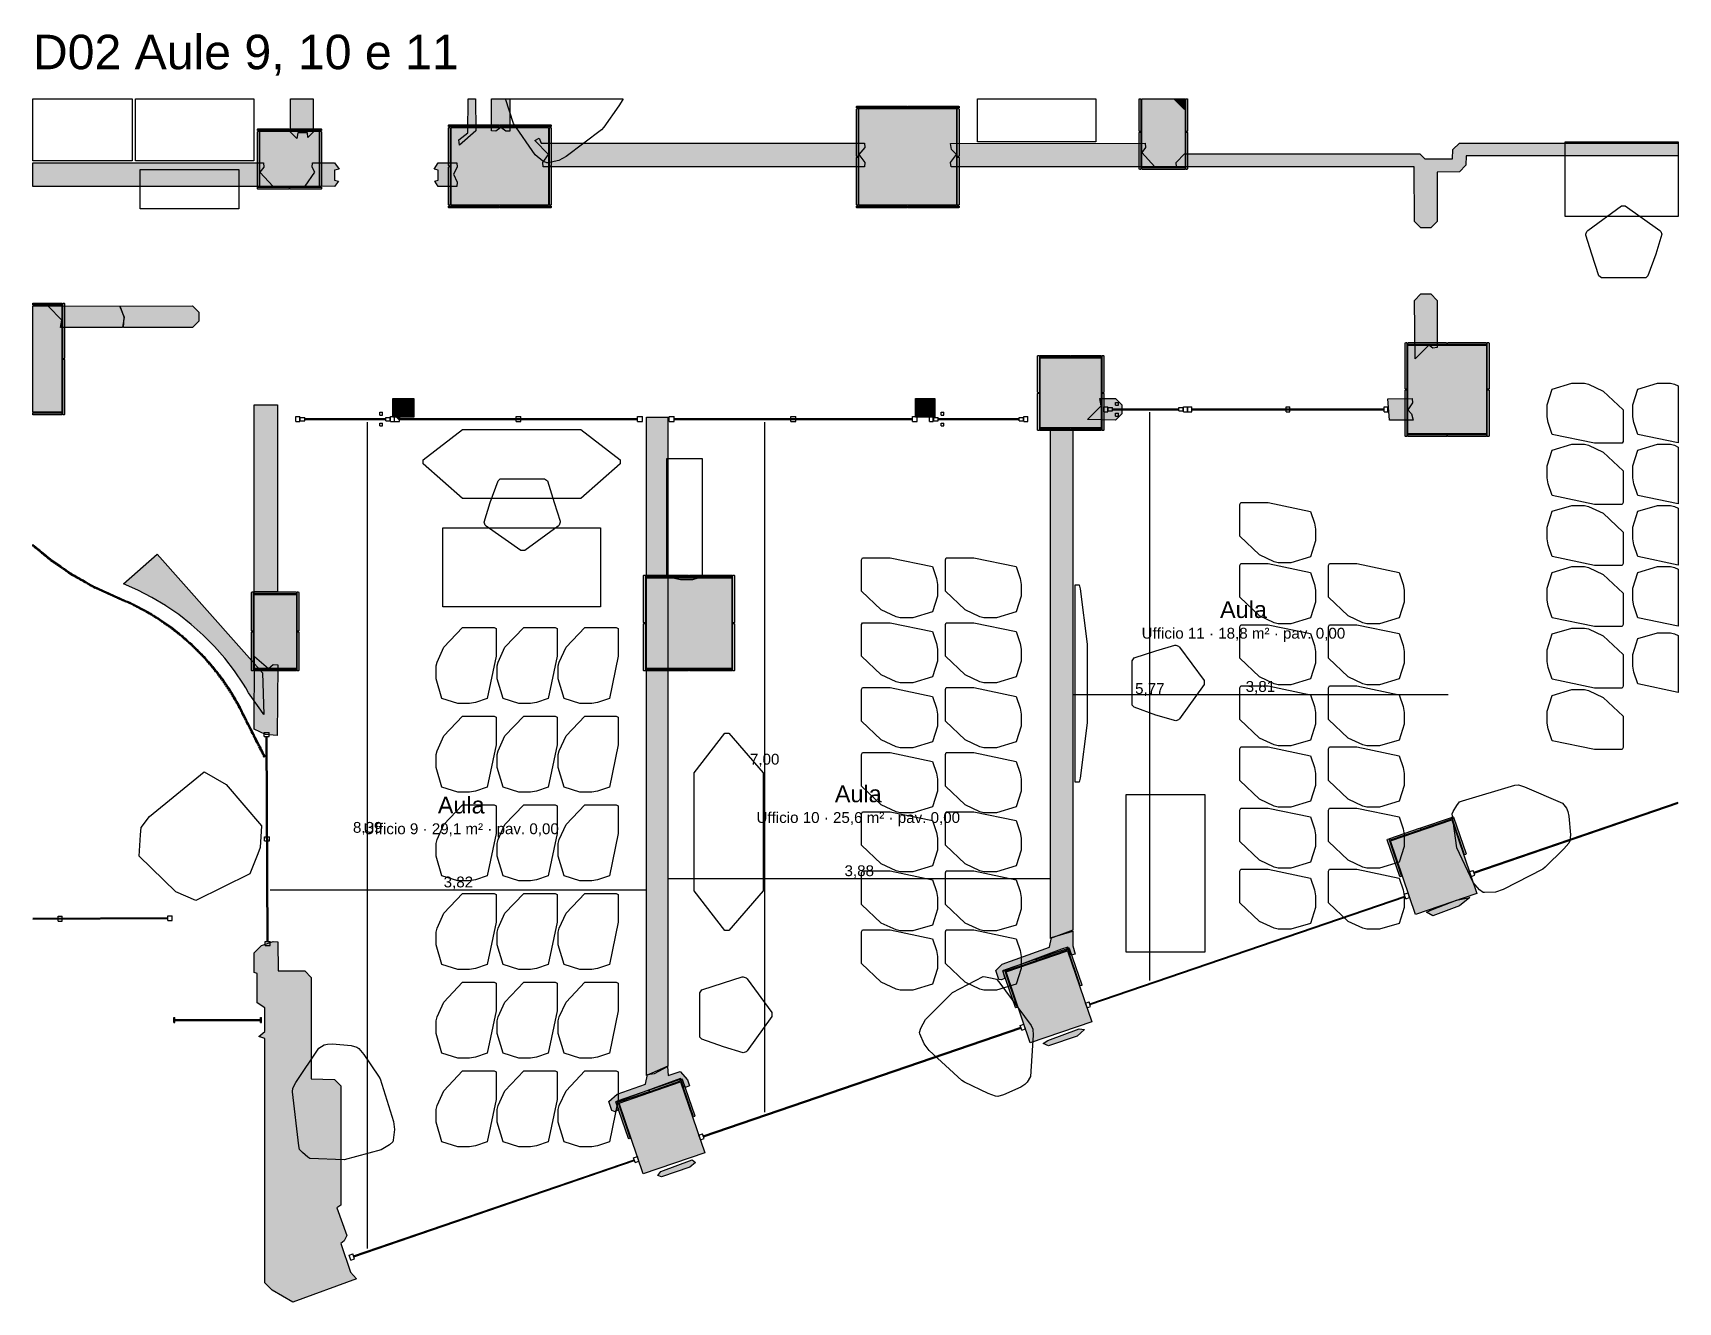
# Model space of a CAD drawing. Header units: millimetres. Extents: x -18533 to 137888, y -83624 to 7694.
# Drawn here: x 31650 to 48350, y -5185 to 7694 of the extents above; entities that cross this region are included whole.
import ezdxf
from ezdxf.enums import TextEntityAlignment as Align

# ---------------------------------------------------------------- set-up
doc = ezdxf.new("R2010")
doc.units = ezdxf.units.MM
for name, color, linetype in [('A-ARREDI', 9, 'Continuous'), ('A-MISURE', 40, 'Continuous'), ('A-MURI-ESISTENTI', 7, 'Continuous'), ('A-MURI-NUOVI', 40, 'Continuous'), ('A-PARETI-VETRATE', 5, 'Continuous'), ('A-PILASTRI', 8, 'Continuous'), ('A-TESTI', 7, 'Continuous'), ('A-VETRINE', 4, 'Continuous')]:
    doc.layers.add(name, color=color, linetype=linetype)
doc.styles.add('VISIO', font='arial.ttf')

msp = doc.modelspace()

# ---------------------------------------------------------------- texts
at = {"layer": 'A-MISURE', "style": 'VISIO'}
for s, p in [('5,77', (42988, 1041)), ('3,81', (44110, 1062)), ('7,00', (39078, 324)), ('8,39', (35048, -368)), ('3,88', (40038, -808)), ('3,82', (35969, -922))]:
    msp.add_text(s, height=110, dxfattribs=at).set_placement(p, align=Align.MIDDLE_CENTER)
at = {"layer": 'A-TESTI', "style": 'VISIO'}
msp.add_text('D02 Aule 9, 10 e 11', height=350, dxfattribs=at).set_placement((31650, 7325))
for s, height, p in [('Aula', 170, (43938, 1842)), ('Ufficio 11 · 18,8 m² · pav. 0,00', 110, (43938, 1602)), ('Aula', 170, (40028, -28)), ('Aula', 170, (35998, -142)), ('Ufficio 9 · 29,1 m² · pav. 0,00', 110, (35998, -382)), ('Ufficio 10 · 25,6 m² · pav. 0,00', 110, (40028, -268))]:
    msp.add_text(s, height=height, dxfattribs=at).set_placement(p, align=Align.MIDDLE_CENTER)

# ---------------------------------------------------------------- hatches: boundary and pattern name
at = {"layer": 'A-MURI-ESISTENTI'}
for points in [[(34265, 6688), (34265, 7025), (34494, 7025), (34495, 6688), (34440, 6633), (34439, 6680), (34338, 6680), (34330, 6623), (34265, 6688)], [(35975, 6610), (36065, 6680), (36067, 7025), (36144, 7025), (36145, 6700), (35980, 6555), (35975, 6610)], [(36450, 6695), (36400, 6735), (36350, 6695), (36305, 6700), (36305, 7025), (36490, 7025), (36490, 6695), (36450, 6695)], [(43230, 7025), (43341, 7025), (43340, 6915), (43230, 7025)], [(40090, 6335), (36830, 6335), (36825, 6380), (36885, 6460), (36746, 6602), (36790, 6625), (36810, 6575), (40090, 6575), (40095, 6530), (40035, 6460), (40095, 6380), (40090, 6335)], [(43040, 6335), (40970, 6335), (40965, 6380), (41025, 6460), (40975, 6510), (40965, 6570), (42940, 6575), (42945, 6530), (42905, 6480), (43040, 6335)], [(46200, 6445), (46195, 6350), (46130, 6285), (45905, 6280), (45905, 5780), (45840, 5715), (45740, 5715), (45675, 5780), (45670, 6335), (43260, 6335), (43255, 6380), (43340, 6465), (45730, 6465), (45780, 6415), (46060, 6415), (46065, 6510), (46130, 6575), (48350, 6575), (48350, 6445), (46200, 6445)], [(31650, 6135), (31650, 6375), (33990, 6375), (33995, 6330), (33955, 6280), (34090, 6135), (31650, 6135)], [(34415, 6140), (34513, 6280), (34485, 6330), (34488, 6375), (34712, 6375), (34758, 6310), (34713, 6301), (34713, 6200), (34751, 6190), (34712, 6135), (34415, 6140)], [(35763, 6135), (35729, 6190), (35764, 6200), (35764, 6301), (35723, 6310), (35763, 6375), (35952, 6375), (35955, 6330), (35918, 6260), (35955, 6180), (35952, 6135), (35763, 6135)], [(45675, 4980), (45740, 5045), (45840, 5045), (45905, 4980), (45905, 4500), (45860, 4495), (45820, 4525), (45680, 4385), (45675, 4980)], [(31930, 4705), (31945, 4780), (31805, 4920), (32530, 4925), (32575, 4810), (32560, 4705), (31930, 4705)], [(42355, 3770), (42495, 3910), (42480, 3985), (42640, 3985), (42705, 3920), (42705, 3830), (42640, 3765), (42355, 3770)], [(45420, 3765), (45405, 3980), (45650, 3985), (45655, 3940), (45605, 3870), (45645, 3830), (45660, 3765), (45420, 3765)], [(34010, 575), (33895, 630), (33900, 1365), (34040, 1245), (34090, 1285), (34135, 1280), (34130, 565), (34010, 575)], [(45795, -1230), (45856, -1200), (46100, -1105), (46235, -1080), (46130, -1165), (45860, -1265), (45795, -1230)], [(41455, -1910), (41425, -1820), (41490, -1755), (41970, -1585), (41990, -1485), (42205, -1420), (42205, -1570), (42230, -1655), (42190, -1665), (42157, -1585), (42090, -1605), (41496, -1827), (41515, -1900), (41480, -1915), (41455, -1910)], [(34080, -5065), (34005, -4990), (34005, -2510), (33945, -2490), (34005, -2440), (34005, -2200), (33925, -2150), (33925, -1850), (33895, -1840), (33895, -1640), (33970, -1565), (34090, -1525), (34135, -1530), (34140, -1825), (34410, -1825), (34475, -1890), (34475, -2920), (34710, -2925), (34775, -2990), (34775, -4200), (34735, -4230), (34835, -4510), (34809, -4562), (34775, -4590), (34875, -4880), (34935, -4950), (34290, -5185), (34080, -5065)], [(41905, -2560), (41953, -2529), (42271, -2411), (42325, -2420), (42250, -2485), (41960, -2585), (41905, -2560)], [(37525, -3240), (37495, -3150), (37580, -3075), (37870, -2975), (37890, -2875), (37960, -2865), (38090, -2795), (38100, -2885), (38220, -2845), (38295, -2930), (38315, -2990), (38280, -3005), (38255, -3000), (38224, -2915), (37568, -3156), (37595, -3230), (37560, -3255), (37525, -3240)], [(37995, -3900), (38025, -3859), (38342, -3740), (38375, -3770), (38320, -3815), (38030, -3915), (37995, -3900)]]:
    msp.add_hatch(color=7, dxfattribs=at).paths.add_polyline_path(points)
at = {"layer": 'A-MURI-NUOVI'}
for points in [[(32570, 4705), (32575, 4810), (32535, 4920), (33270, 4925), (33335, 4860), (33335, 4770), (33270, 4705), (32570, 4705)], [(34134, 3918), (34134, 2021), (33895, 2021), (33895, 3918), (34134, 3918)], [(35305, 3830), (35305, 3910), (35370, 3985), (35370, 3795), (35340, 3795), (35305, 3830)], [(35305, 3910), (35305, 3985), (35370, 3985), (35305, 3910)], [(35370, 3985), (35517, 3985), (35517, 3795), (35370, 3795), (35370, 3985)], [(40805, 3830), (40805, 3795), (40770, 3795), (40650, 3795), (40610, 3795), (40610, 3985), (40805, 3985), (40805, 3920), (40805, 3830)], [(35340, 3795), (35305, 3795), (35305, 3830), (35340, 3795)], [(35340, 3795), (35370, 3795), (35370, 3765), (35340, 3795)], [(37880, -2885), (37880, 3795), (38095, 3795), (38095, -2790), (37880, -2885)], [(41980, 3665), (42205, 3660), (42205, -1410), (41980, -1495), (41980, 3665)], [(31662, 2490), (31655, 2482), (31650, 2486), (31650, 2501), (31662, 2490)], [(31650, 2501), (31650, 2501), (31680, 2476), (31662, 2490), (31650, 2501)], [(31663, 2481), (31658, 2485), (31662, 2490), (31680, 2476), (31681, 2475), (31674, 2466), (31660, 2478), (31663, 2481)], [(31695, 2454), (31695, 2454), (31693, 2451), (31679, 2462), (31681, 2466), (31677, 2469), (31681, 2475), (31684, 2472), (31700, 2459), (31695, 2454)], [(31681, 2475), (31680, 2476), (31681, 2475), (31681, 2475)], [(31681, 2475), (31684, 2472), (31681, 2475), (31681, 2475)], [(31681, 2475), (31681, 2475), (31681, 2475), (31681, 2475)], [(31700, 2459), (31684, 2472), (31704, 2456), (31700, 2459)], [(31700, 2450), (31695, 2454), (31700, 2459), (31704, 2456), (31719, 2444), (31714, 2438), (31714, 2438), (31712, 2435), (31698, 2447), (31700, 2450)], [(31700, 2459), (31695, 2454), (31695, 2454), (31700, 2459)], [(31719, 2444), (31719, 2444), (31704, 2456), (31719, 2444)], [(31719, 2444), (31729, 2435), (31737, 2428), (31730, 2420), (31716, 2431), (31719, 2434), (31714, 2438), (31719, 2444)], [(31714, 2438), (31714, 2438), (31719, 2444), (31719, 2444), (31714, 2438)], [(31719, 2444), (31729, 2435), (31719, 2444), (31719, 2444)], [(31719, 2444), (31719, 2444), (31719, 2444), (31719, 2444)], [(31729, 2435), (31772, 2400), (31756, 2412), (31737, 2428), (31729, 2435)], [(31738, 2419), (31733, 2423), (31737, 2428), (31756, 2412), (31749, 2404), (31735, 2416), (31738, 2419)], [(31756, 2403), (31752, 2407), (31756, 2412), (31772, 2400), (31775, 2397), (31770, 2392), (31771, 2391), (31768, 2388), (31754, 2400), (31756, 2403)], [(31771, 2391), (31770, 2392), (31775, 2397), (31775, 2397), (31771, 2391)], [(31775, 2397), (31787, 2387), (31794, 2381), (31789, 2376), (31789, 2376), (31787, 2373), (31773, 2384), (31775, 2388), (31771, 2391), (31775, 2397)], [(31775, 2397), (31775, 2397), (31772, 2400), (31775, 2397)], [(31775, 2397), (31787, 2387), (31775, 2397), (31775, 2397)], [(31775, 2397), (31775, 2397), (31775, 2397), (31775, 2397)], [(31794, 2381), (31787, 2387), (31829, 2352), (31863, 2329), (31851, 2336), (31831, 2350), (31812, 2366), (31794, 2381)], [(31794, 2372), (31789, 2376), (31794, 2381), (31812, 2366), (31805, 2357), (31791, 2369), (31794, 2372)], [(31794, 2381), (31789, 2376), (31789, 2376), (31794, 2381)], [(31813, 2356), (31808, 2360), (31812, 2366), (31831, 2350), (31824, 2342), (31810, 2353), (31813, 2356)], [(31847, 2331), (31847, 2331), (31845, 2327), (31830, 2338), (31832, 2341), (31827, 2345), (31831, 2350), (31851, 2336), (31847, 2331)], [(33994, 776), (33962, 822), (33840, 997), (33810, 1048), (33788, 1086), (33697, 1220), (33599, 1348), (33492, 1469), (33378, 1584), (33257, 1691), (33130, 1791), (33000, 1880), (32997, 1882), (32858, 1965), (32714, 2038), (32568, 2102), (32910, 2406), (33981, 1200), (33994, 776)], [(31852, 2327), (31847, 2331), (31851, 2336), (31863, 2329), (31872, 2323), (31865, 2314), (31850, 2324), (31852, 2327)], [(31851, 2336), (31847, 2331), (31847, 2331), (31851, 2336)], [(31872, 2323), (31863, 2329), (31872, 2323), (31872, 2323)], [(31872, 2313), (31868, 2317), (31872, 2323), (31892, 2309), (31885, 2300), (31870, 2310), (31872, 2313)], [(31872, 2323), (31892, 2309), (31892, 2309), (31872, 2323), (31872, 2323)], [(31872, 2323), (31872, 2323), (31872, 2323), (31872, 2323)], [(31893, 2300), (31888, 2303), (31892, 2309), (31912, 2295), (31905, 2286), (31890, 2296), (31893, 2300)], [(31892, 2309), (31912, 2295), (31912, 2295), (31892, 2309), (31892, 2309)], [(31892, 2309), (31892, 2309), (31892, 2309), (31892, 2309)], [(31913, 2286), (31908, 2289), (31912, 2295), (31932, 2281), (31925, 2272), (31910, 2282), (31913, 2286)], [(31912, 2295), (31932, 2281), (31932, 2281), (31912, 2295), (31912, 2295)], [(31912, 2295), (31912, 2295), (31912, 2295), (31912, 2295)], [(31948, 2262), (31948, 2262), (31946, 2258), (31930, 2269), (31933, 2272), (31928, 2275), (31932, 2281), (31937, 2278), (31952, 2267), (31948, 2262)], [(31932, 2281), (31937, 2278), (31932, 2281), (31932, 2281)], [(31932, 2281), (31932, 2281), (31932, 2281), (31932, 2281)], [(31952, 2267), (31937, 2278), (31972, 2254), (31972, 2253), (31952, 2267)], [(31953, 2258), (31948, 2262), (31952, 2267), (31972, 2253), (31968, 2248), (31968, 2248), (31966, 2244), (31950, 2255), (31953, 2258)], [(31952, 2267), (31948, 2262), (31948, 2262), (31952, 2267)], [(31988, 2234), (31988, 2234), (31986, 2230), (31971, 2241), (31973, 2244), (31968, 2248), (31972, 2253), (31972, 2253), (31972, 2254), (31992, 2240), (31988, 2234)], [(31968, 2248), (31968, 2248), (31972, 2253), (31972, 2253), (31968, 2248)], [(31992, 2240), (31972, 2254), (31972, 2254), (31992, 2240), (31992, 2240)], [(32008, 2220), (32006, 2217), (31991, 2227), (31993, 2230), (31988, 2234), (31992, 2240), (32012, 2226), (32008, 2220)], [(31992, 2240), (31992, 2240), (31988, 2234), (31988, 2234), (31992, 2240)], [(32012, 2226), (31992, 2240), (31992, 2240), (32012, 2226), (32012, 2226)], [(31992, 2240), (31992, 2240), (31992, 2240), (31992, 2240)], [(32028, 2206), (32026, 2203), (32011, 2213), (32013, 2217), (32008, 2220), (32012, 2226), (32032, 2212), (32028, 2206)], [(32032, 2212), (32012, 2226), (32012, 2226), (32032, 2212), (32032, 2212)], [(32033, 2203), (32028, 2206), (32032, 2212), (32035, 2210), (32052, 2198), (32050, 2195), (32046, 2189), (32031, 2199), (32033, 2203)], [(32032, 2212), (32035, 2210), (32032, 2212), (32032, 2212)], [(32035, 2210), (32045, 2203), (32054, 2198), (32052, 2199), (32052, 2198), (32035, 2210)], [(32052, 2198), (32052, 2198), (32052, 2199), (32054, 2198), (32074, 2187), (32070, 2181), (32070, 2181), (32068, 2177), (32052, 2186), (32054, 2190), (32049, 2193), (32050, 2195), (32052, 2198)], [(32050, 2195), (32052, 2198), (32052, 2198), (32050, 2195)], [(32074, 2187), (32054, 2198), (32074, 2187), (32074, 2187)], [(32092, 2169), (32090, 2165), (32074, 2174), (32076, 2178), (32070, 2181), (32074, 2187), (32095, 2175), (32092, 2169)], [(32074, 2187), (32074, 2187), (32070, 2181), (32070, 2181), (32074, 2187)], [(32095, 2175), (32074, 2187), (32074, 2187), (32095, 2175), (32095, 2175)], [(32074, 2187), (32074, 2187), (32074, 2187), (32074, 2187)], [(32097, 2166), (32092, 2169), (32095, 2175), (32116, 2163), (32113, 2157), (32111, 2153), (32095, 2162), (32097, 2166)], [(32095, 2175), (32116, 2163), (32116, 2163), (32095, 2175), (32095, 2175)], [(32116, 2163), (32137, 2151), (32134, 2145), (32132, 2141), (32116, 2150), (32118, 2154), (32113, 2157), (32116, 2163)], [(32116, 2163), (32137, 2151), (32137, 2151), (32116, 2163), (32116, 2163)], [(32155, 2133), (32155, 2133), (32153, 2129), (32137, 2138), (32139, 2142), (32134, 2145), (32137, 2151), (32159, 2139), (32155, 2133)], [(32159, 2139), (32137, 2151), (32137, 2151), (32159, 2139), (32159, 2139)], [(32176, 2121), (32176, 2121), (32174, 2117), (32158, 2126), (32160, 2130), (32155, 2133), (32159, 2139), (32180, 2127), (32176, 2121)], [(32159, 2139), (32159, 2139), (32155, 2133), (32155, 2133), (32159, 2139)], [(32180, 2127), (32159, 2139), (32159, 2139), (32180, 2127), (32180, 2127)], [(32159, 2139), (32159, 2139), (32159, 2139), (32159, 2139)], [(32182, 2118), (32176, 2121), (32180, 2127), (32201, 2115), (32198, 2109), (32196, 2105), (32180, 2114), (32182, 2118)], [(32180, 2127), (32180, 2127), (32176, 2121), (32176, 2121), (32180, 2127)], [(32201, 2115), (32180, 2127), (32180, 2127), (32201, 2115), (32201, 2115)], [(32180, 2127), (32180, 2127), (32180, 2127), (32180, 2127)], [(32219, 2097), (32217, 2093), (32201, 2102), (32203, 2106), (32198, 2109), (32201, 2115), (32222, 2103), (32219, 2097)], [(32222, 2103), (32201, 2115), (32201, 2115), (32222, 2103), (32222, 2103)], [(32224, 2094), (32219, 2097), (32222, 2103), (32244, 2091), (32240, 2085), (32240, 2085), (32238, 2081), (32222, 2090), (32224, 2094)], [(32222, 2103), (32244, 2091), (32244, 2091), (32222, 2103), (32222, 2103)], [(32244, 2091), (32265, 2079), (32261, 2073), (32261, 2073), (32259, 2069), (32243, 2078), (32245, 2082), (32240, 2085), (32244, 2091)], [(32240, 2085), (32240, 2085), (32244, 2091), (32244, 2091), (32240, 2085)], [(32244, 2091), (32265, 2079), (32265, 2079), (32244, 2091), (32244, 2091)], [(32244, 2091), (32244, 2091), (32244, 2091), (32244, 2091)], [(32267, 2070), (32261, 2073), (32265, 2079), (32273, 2074), (32277, 2072), (32286, 2067), (32280, 2057), (32265, 2066), (32267, 2070)], [(32265, 2079), (32265, 2079), (32261, 2073), (32261, 2073), (32265, 2079)], [(32277, 2072), (32273, 2074), (32265, 2079), (32265, 2079), (32277, 2072)], [(32265, 2079), (32265, 2079), (32265, 2079), (32265, 2079)], [(32289, 2059), (32284, 2062), (32287, 2068), (32309, 2058), (32306, 2052), (32304, 2048), (32288, 2056), (32289, 2059)], [(32287, 2068), (32309, 2058), (32309, 2058), (32287, 2068), (32287, 2068)], [(32309, 2058), (32331, 2048), (32328, 2042), (32326, 2038), (32310, 2046), (32311, 2049), (32306, 2052), (32309, 2058)], [(32309, 2058), (32331, 2048), (32331, 2048), (32309, 2058), (32309, 2058)], [(32350, 2032), (32350, 2032), (32349, 2028), (32332, 2035), (32334, 2039), (32328, 2042), (32331, 2048), (32353, 2038), (32350, 2032)], [(32353, 2038), (32331, 2048), (32331, 2048), (32353, 2038), (32353, 2038)], [(32356, 2029), (32350, 2032), (32353, 2038), (32375, 2028), (32372, 2022), (32372, 2022), (32371, 2018), (32354, 2025), (32356, 2029)], [(32353, 2038), (32353, 2038), (32350, 2032), (32350, 2032), (32353, 2038)], [(32375, 2028), (32375, 2028), (32353, 2038), (32353, 2038), (32375, 2028)], [(32353, 2038), (32353, 2038), (32353, 2038), (32353, 2038)], [(32375, 2028), (32398, 2018), (32393, 2008), (32376, 2015), (32378, 2019), (32372, 2022), (32375, 2028)], [(32372, 2022), (32372, 2022), (32375, 2028), (32375, 2028), (32372, 2022)], [(32375, 2028), (32398, 2018), (32398, 2018), (32375, 2028), (32375, 2028)], [(32375, 2028), (32375, 2028), (32375, 2028), (32375, 2028)], [(32400, 2009), (32395, 2011), (32398, 2018), (32420, 2008), (32415, 1998), (32399, 2005), (32400, 2009)], [(32398, 2018), (32420, 2008), (32420, 2008), (32398, 2018), (32398, 2018)], [(32398, 2018), (32398, 2018), (32398, 2018), (32398, 2018)], [(32439, 1991), (32439, 1991), (32438, 1988), (32421, 1995), (32422, 1999), (32417, 2001), (32420, 2008), (32442, 1998), (32439, 1991)], [(32442, 1998), (32420, 2008), (32420, 2008), (32442, 1998), (32442, 1998)], [(32420, 2008), (32420, 2008), (32420, 2008), (32420, 2008)], [(32445, 1989), (32439, 1991), (32442, 1998), (32464, 1988), (32461, 1981), (32461, 1981), (32460, 1978), (32443, 1985), (32445, 1989)], [(32442, 1998), (32442, 1998), (32439, 1991), (32439, 1991), (32442, 1998)], [(32464, 1988), (32464, 1988), (32442, 1998), (32442, 1998), (32464, 1988)], [(32442, 1998), (32442, 1998), (32442, 1998), (32442, 1998)], [(32464, 1988), (32486, 1978), (32482, 1968), (32465, 1975), (32467, 1979), (32461, 1981), (32464, 1988)], [(32461, 1981), (32461, 1981), (32464, 1988), (32464, 1988), (32461, 1981)], [(32464, 1988), (32486, 1978), (32486, 1978), (32464, 1988), (32464, 1988)], [(32464, 1988), (32464, 1988), (32464, 1988), (32464, 1988)], [(32489, 1969), (32484, 1971), (32486, 1978), (32508, 1968), (32509, 1968), (32504, 1958), (32488, 1965), (32489, 1969)], [(32486, 1978), (32509, 1968), (32509, 1968), (32508, 1968), (32486, 1978), (32486, 1978)], [(32486, 1978), (32486, 1978), (32486, 1978), (32486, 1978)], [(32511, 1959), (32506, 1961), (32509, 1968), (32531, 1958), (32528, 1951), (32528, 1951), (32527, 1948), (32510, 1955), (32511, 1959)], [(32509, 1968), (32531, 1958), (32531, 1958), (32509, 1968), (32509, 1968)], [(32509, 1968), (32509, 1968), (32509, 1968), (32509, 1968)], [(32531, 1958), (32540, 1954), (32553, 1948), (32550, 1942), (32550, 1942), (32549, 1938), (32532, 1945), (32534, 1949), (32528, 1951), (32531, 1958)], [(32528, 1951), (32528, 1951), (32531, 1958), (32531, 1958), (32528, 1951)], [(32531, 1958), (32540, 1954), (32531, 1958), (32531, 1958)], [(32531, 1958), (32531, 1958), (32531, 1958), (32531, 1958)], [(32598, 1928), (32576, 1938), (32553, 1948), (32540, 1954), (32609, 1923), (32598, 1928)], [(32556, 1939), (32550, 1942), (32553, 1948), (32576, 1938), (32573, 1932), (32571, 1928), (32554, 1936), (32556, 1939)], [(32553, 1948), (32550, 1942), (32550, 1942), (32553, 1948)], [(32595, 1922), (32596, 1922), (32594, 1918), (32577, 1926), (32578, 1929), (32573, 1932), (32576, 1938), (32598, 1928), (32595, 1922)], [(32598, 1928), (32596, 1922), (32595, 1922), (32598, 1928)], [(32601, 1920), (32596, 1922), (32598, 1928), (32609, 1923), (32620, 1919), (32616, 1909), (32599, 1916), (32601, 1920)], [(32620, 1919), (32609, 1923), (32620, 1919), (32620, 1919)], [(32640, 1903), (32638, 1899), (32622, 1906), (32623, 1910), (32618, 1912), (32620, 1919), (32643, 1909), (32640, 1903)], [(32643, 1909), (32620, 1919), (32620, 1919), (32643, 1909), (32643, 1909)], [(32620, 1919), (32620, 1919), (32620, 1919), (32620, 1919)], [(32661, 1892), (32662, 1892), (32661, 1889), (32644, 1896), (32646, 1900), (32640, 1903), (32643, 1909), (32651, 1905), (32665, 1898), (32664, 1896), (32661, 1892)], [(32643, 1909), (32665, 1899), (32665, 1898), (32651, 1905), (32643, 1909), (32643, 1909)], [(32664, 1896), (32662, 1892), (32661, 1892), (32664, 1896)], [(32667, 1889), (32662, 1892), (32664, 1896), (32665, 1898), (32677, 1892), (32686, 1887), (32681, 1878), (32665, 1886), (32667, 1889)], [(32664, 1896), (32665, 1898), (32665, 1898), (32664, 1896)], [(32665, 1898), (32677, 1892), (32665, 1898), (32665, 1898)], [(32677, 1892), (32696, 1882), (32686, 1887), (32677, 1892)], [(32705, 1870), (32703, 1866), (32687, 1875), (32688, 1878), (32683, 1881), (32686, 1887), (32696, 1882), (32708, 1876), (32705, 1870)], [(32708, 1876), (32696, 1882), (32708, 1876), (32708, 1876)], [(32726, 1859), (32727, 1859), (32725, 1855), (32708, 1864), (32710, 1867), (32705, 1870), (32708, 1876), (32730, 1865), (32726, 1859)], [(32730, 1865), (32708, 1876), (32708, 1876), (32730, 1865), (32730, 1865)], [(32730, 1865), (32730, 1865), (32727, 1859), (32726, 1859), (32730, 1865)], [(32732, 1856), (32727, 1859), (32730, 1865), (32751, 1854), (32748, 1848), (32746, 1844), (32730, 1852), (32732, 1856)], [(32751, 1854), (32730, 1865), (32730, 1865), (32751, 1854), (32751, 1854)], [(32730, 1865), (32730, 1865), (32730, 1865), (32730, 1865)], [(32751, 1854), (32773, 1843), (32768, 1833), (32752, 1841), (32754, 1845), (32748, 1848), (32751, 1854)], [(32751, 1854), (32773, 1843), (32773, 1843), (32751, 1854), (32751, 1854)], [(32791, 1825), (32791, 1825), (32790, 1822), (32773, 1830), (32775, 1834), (32770, 1836), (32773, 1843), (32786, 1836), (32794, 1831), (32794, 1831), (32794, 1831), (32791, 1825)], [(32773, 1843), (32795, 1832), (32794, 1831), (32786, 1836), (32773, 1843), (32773, 1843)], [(32773, 1843), (32773, 1843), (32773, 1843), (32773, 1843)], [(32796, 1822), (32791, 1825), (32794, 1831), (32804, 1825), (32815, 1819), (32812, 1813), (32810, 1809), (32794, 1818), (32796, 1822)], [(32794, 1831), (32794, 1831), (32791, 1825), (32791, 1825), (32794, 1831)], [(32794, 1831), (32794, 1831), (32804, 1825), (32794, 1831)], [(32815, 1819), (32804, 1825), (32815, 1819), (32815, 1819)], [(32815, 1819), (32826, 1812), (32836, 1806), (32831, 1797), (32815, 1806), (32817, 1809), (32812, 1813), (32815, 1819)], [(32815, 1819), (32826, 1812), (32815, 1819), (32815, 1819)], [(32836, 1806), (32826, 1812), (32846, 1801), (32836, 1806)], [(32854, 1788), (32852, 1784), (32836, 1794), (32838, 1797), (32833, 1800), (32836, 1806), (32846, 1801), (32857, 1794), (32854, 1788)], [(32857, 1794), (32846, 1801), (32857, 1794), (32857, 1794)], [(32859, 1784), (32854, 1788), (32857, 1794), (32869, 1787), (32878, 1781), (32873, 1772), (32857, 1781), (32859, 1784)], [(32857, 1794), (32869, 1787), (32857, 1794), (32857, 1794)], [(32878, 1781), (32869, 1787), (32887, 1776), (32878, 1781)], [(32880, 1772), (32875, 1775), (32878, 1781), (32887, 1776), (32899, 1769), (32896, 1763), (32894, 1759), (32878, 1769), (32880, 1772)], [(32899, 1769), (32887, 1776), (32899, 1769), (32899, 1769)], [(32899, 1769), (32911, 1762), (32919, 1756), (32920, 1756), (32916, 1750), (32914, 1747), (32899, 1756), (32901, 1760), (32896, 1763), (32899, 1769)], [(32899, 1769), (32911, 1762), (32899, 1769), (32899, 1769)], [(32911, 1762), (32917, 1758), (32919, 1756), (32911, 1762)], [(32921, 1747), (32916, 1750), (32920, 1756), (32923, 1754), (32940, 1742), (32936, 1736), (32934, 1733), (32919, 1744), (32921, 1747)], [(32920, 1756), (32919, 1756), (32920, 1756), (32920, 1756)], [(32920, 1756), (32923, 1754), (32920, 1756), (32920, 1756)], [(32923, 1754), (32980, 1715), (32960, 1728), (32940, 1742), (32923, 1754)], [(32940, 1742), (32960, 1728), (32956, 1723), (32956, 1723), (32954, 1719), (32939, 1730), (32941, 1733), (32936, 1736), (32940, 1742)], [(32961, 1719), (32956, 1723), (32960, 1728), (32980, 1715), (32976, 1709), (32974, 1706), (32959, 1716), (32961, 1719)], [(32960, 1728), (32956, 1723), (32956, 1723), (32960, 1728)], [(32996, 1695), (32994, 1692), (32979, 1702), (32981, 1706), (32976, 1709), (32980, 1715), (33000, 1701), (32996, 1695)], [(33041, 1673), (33021, 1687), (33000, 1701), (32980, 1715), (33043, 1672), (33045, 1670), (33041, 1673)], [(33002, 1692), (32996, 1695), (33000, 1701), (33021, 1687), (33014, 1678), (32999, 1688), (33002, 1692)], [(33037, 1668), (33037, 1668), (33034, 1664), (33019, 1675), (33022, 1678), (33017, 1681), (33021, 1687), (33041, 1673), (33037, 1668)], [(33042, 1664), (33037, 1668), (33041, 1673), (33045, 1670), (33060, 1659), (33056, 1653), (33056, 1653), (33055, 1651), (33040, 1661), (33042, 1664)], [(33041, 1673), (33037, 1668), (33037, 1668), (33041, 1673)], [(33060, 1659), (33060, 1659), (33060, 1659), (33045, 1670), (33061, 1660), (33060, 1659)], [(33060, 1659), (33079, 1644), (33072, 1635), (33058, 1646), (33060, 1649), (33056, 1653), (33060, 1659)], [(33056, 1653), (33056, 1653), (33060, 1659), (33060, 1659), (33056, 1653)], [(33060, 1659), (33079, 1644), (33079, 1644), (33060, 1659), (33060, 1659)], [(33060, 1659), (33060, 1659), (33060, 1659), (33060, 1659), (33060, 1659)], [(33080, 1634), (33075, 1638), (33079, 1644), (33098, 1629), (33094, 1623), (33092, 1620), (33077, 1631), (33080, 1634)], [(33079, 1644), (33098, 1629), (33098, 1629), (33079, 1644), (33079, 1644)], [(33079, 1644), (33079, 1644), (33079, 1644), (33079, 1644)], [(33098, 1629), (33118, 1614), (33113, 1608), (33113, 1608), (33111, 1605), (33096, 1616), (33099, 1619), (33094, 1623), (33098, 1629)], [(33098, 1629), (33118, 1614), (33118, 1614), (33098, 1629), (33098, 1629)], [(33118, 1614), (33137, 1599), (33130, 1590), (33116, 1601), (33118, 1604), (33113, 1608), (33118, 1614)], [(33113, 1608), (33113, 1608), (33118, 1614), (33118, 1614), (33113, 1608)], [(33118, 1614), (33137, 1599), (33137, 1599), (33118, 1614), (33118, 1614)], [(33118, 1614), (33118, 1614), (33118, 1614), (33118, 1614)], [(33137, 1589), (33133, 1593), (33137, 1599), (33156, 1584), (33149, 1575), (33135, 1586), (33137, 1589)], [(33137, 1599), (33156, 1584), (33156, 1584), (33137, 1599), (33137, 1599)], [(33137, 1599), (33137, 1599), (33137, 1599), (33137, 1599)], [(33170, 1563), (33171, 1562), (33169, 1560), (33154, 1571), (33157, 1574), (33152, 1578), (33156, 1584), (33163, 1578), (33174, 1568), (33173, 1566), (33170, 1563)], [(33156, 1584), (33175, 1569), (33174, 1568), (33163, 1578), (33156, 1584), (33156, 1584)], [(33156, 1584), (33156, 1584), (33156, 1584), (33156, 1584)], [(33173, 1566), (33171, 1562), (33170, 1563), (33173, 1566)], [(33175, 1559), (33171, 1562), (33173, 1566), (33175, 1568), (33193, 1552), (33188, 1546), (33188, 1546), (33186, 1543), (33172, 1556), (33175, 1559)], [(33173, 1566), (33174, 1568), (33175, 1568), (33173, 1566)], [(33175, 1568), (33193, 1552), (33193, 1552), (33175, 1568), (33175, 1568)], [(33193, 1552), (33211, 1536), (33206, 1530), (33206, 1530), (33204, 1527), (33190, 1539), (33193, 1542), (33188, 1546), (33193, 1552)], [(33188, 1546), (33188, 1546), (33193, 1552), (33193, 1552), (33188, 1546)], [(33193, 1552), (33211, 1536), (33211, 1536), (33193, 1552), (33193, 1552)], [(33193, 1552), (33193, 1552), (33193, 1552), (33193, 1552)], [(33211, 1526), (33206, 1530), (33211, 1536), (33220, 1528), (33229, 1519), (33222, 1511), (33208, 1523), (33211, 1526)], [(33211, 1536), (33211, 1536), (33206, 1530), (33206, 1530), (33211, 1536)], [(33220, 1528), (33211, 1536), (33211, 1536), (33220, 1528)], [(33211, 1536), (33211, 1536), (33211, 1536), (33211, 1536)], [(33229, 1519), (33220, 1528), (33241, 1509), (33229, 1519)], [(33229, 1510), (33225, 1514), (33229, 1519), (33241, 1509), (33248, 1503), (33243, 1498), (33240, 1495), (33227, 1507), (33229, 1510)], [(33248, 1503), (33241, 1509), (33248, 1503), (33248, 1503)], [(33248, 1503), (33266, 1487), (33266, 1487), (33248, 1503), (33248, 1503)], [(33248, 1503), (33266, 1487), (33261, 1482), (33261, 1482), (33259, 1479), (33245, 1491), (33248, 1494), (33243, 1498), (33248, 1503)], [(33279, 1465), (33279, 1465), (33277, 1462), (33263, 1475), (33266, 1478), (33261, 1482), (33266, 1487), (33277, 1477), (33284, 1470), (33280, 1466), (33279, 1465)], [(33266, 1487), (33266, 1487), (33261, 1482), (33261, 1482), (33266, 1487)], [(33284, 1470), (33277, 1477), (33266, 1487), (33266, 1487), (33284, 1471), (33284, 1470)], [(33266, 1487), (33266, 1487), (33266, 1487), (33266, 1487)], [(33296, 1448), (33293, 1445), (33280, 1458), (33283, 1461), (33279, 1465), (33280, 1466), (33284, 1470), (33301, 1453), (33296, 1448)], [(33280, 1466), (33279, 1465), (33279, 1465), (33280, 1466)], [(33280, 1466), (33284, 1470), (33284, 1470), (33280, 1466)], [(33300, 1444), (33296, 1448), (33301, 1453), (33318, 1436), (33313, 1431), (33310, 1428), (33297, 1441), (33300, 1444)], [(33330, 1414), (33330, 1414), (33328, 1411), (33315, 1424), (33317, 1426), (33313, 1431), (33318, 1436), (33335, 1418), (33330, 1414)], [(33335, 1418), (33318, 1436), (33370, 1384), (33352, 1401), (33335, 1418)], [(33335, 1409), (33330, 1414), (33335, 1418), (33352, 1401), (33345, 1393), (33332, 1406), (33335, 1409)], [(33335, 1418), (33330, 1414), (33330, 1414), (33335, 1418)], [(33365, 1379), (33362, 1376), (33349, 1389), (33352, 1392), (33348, 1396), (33352, 1401), (33370, 1384), (33365, 1379)], [(33369, 1375), (33365, 1379), (33370, 1384), (33385, 1369), (33387, 1367), (33384, 1364), (33381, 1362), (33382, 1362), (33379, 1359), (33366, 1372), (33369, 1375)], [(33382, 1362), (33381, 1362), (33384, 1364), (33382, 1362)], [(33384, 1364), (33387, 1366), (33403, 1348), (33394, 1341), (33382, 1355), (33386, 1357), (33382, 1362), (33384, 1364)], [(33403, 1348), (33387, 1366), (33384, 1364), (33387, 1367), (33415, 1334), (33403, 1348)], [(33387, 1367), (33385, 1369), (33387, 1367), (33387, 1367)], [(33414, 1325), (33411, 1322), (33398, 1336), (33402, 1339), (33398, 1344), (33403, 1348), (33415, 1334), (33419, 1330), (33414, 1325)], [(33418, 1321), (33414, 1325), (33419, 1330), (33435, 1312), (33430, 1307), (33427, 1304), (33415, 1318), (33418, 1321)], [(33419, 1330), (33415, 1334), (33419, 1330), (33419, 1330)], [(33419, 1330), (33435, 1312), (33435, 1312), (33419, 1330), (33419, 1330)], [(33435, 1312), (33448, 1296), (33451, 1293), (33443, 1286), (33431, 1300), (33434, 1302), (33430, 1307), (33435, 1312)], [(33435, 1312), (33448, 1296), (33435, 1312), (33435, 1312)], [(33450, 1284), (33446, 1288), (33451, 1293), (33455, 1288), (33467, 1275), (33459, 1268), (33447, 1281), (33450, 1284)], [(33448, 1296), (33455, 1288), (33451, 1293), (33448, 1296)], [(33467, 1275), (33455, 1288), (33467, 1275), (33467, 1275)], [(33466, 1266), (33462, 1270), (33467, 1275), (33475, 1266), (33483, 1256), (33478, 1252), (33478, 1252), (33475, 1249), (33463, 1263), (33466, 1266)], [(33467, 1275), (33475, 1266), (33467, 1275), (33467, 1275)], [(33467, 1275), (33467, 1275), (33467, 1275), (33467, 1275)], [(33475, 1266), (33485, 1254), (33487, 1252), (33483, 1256), (33475, 1266)], [(33483, 1256), (33487, 1252), (33498, 1237), (33496, 1236), (33493, 1233), (33493, 1233), (33491, 1231), (33479, 1245), (33482, 1247), (33478, 1252), (33483, 1256)], [(33478, 1252), (33478, 1252), (33483, 1256), (33478, 1252)], [(33498, 1237), (33487, 1252), (33499, 1238), (33498, 1237)], [(33496, 1236), (33498, 1237), (33508, 1225), (33513, 1218), (33504, 1211), (33493, 1226), (33496, 1228), (33493, 1233), (33496, 1236)], [(33493, 1233), (33493, 1233), (33496, 1236), (33493, 1233)], [(33498, 1237), (33508, 1225), (33498, 1237), (33496, 1236), (33498, 1237)], [(33513, 1218), (33508, 1225), (33513, 1218), (33513, 1218)], [(33511, 1209), (33508, 1214), (33513, 1218), (33528, 1199), (33519, 1192), (33508, 1206), (33511, 1209)], [(33513, 1218), (33528, 1199), (33528, 1199), (33513, 1218), (33513, 1218)], [(33513, 1218), (33513, 1218), (33513, 1218), (33513, 1218)], [(33537, 1175), (33534, 1173), (33523, 1187), (33526, 1190), (33522, 1194), (33528, 1199), (33539, 1184), (33543, 1179), (33537, 1175)], [(33528, 1199), (33539, 1184), (33528, 1199), (33528, 1199)], [(33528, 1199), (33528, 1199), (33528, 1199), (33528, 1199)], [(33541, 1170), (33537, 1175), (33543, 1179), (33550, 1170), (33558, 1160), (33552, 1156), (33552, 1156), (33549, 1153), (33538, 1168), (33541, 1170)], [(33543, 1179), (33539, 1184), (33550, 1170), (33543, 1179)], [(33558, 1160), (33558, 1160), (33550, 1170), (33558, 1160)], [(33558, 1160), (33573, 1141), (33564, 1134), (33553, 1148), (33556, 1151), (33552, 1156), (33558, 1160)], [(33552, 1156), (33552, 1156), (33558, 1160), (33558, 1160), (33552, 1156)], [(33558, 1160), (33573, 1141), (33573, 1141), (33558, 1160), (33558, 1160)], [(33558, 1160), (33558, 1160), (33558, 1160), (33558, 1160)], [(33581, 1117), (33581, 1117), (33579, 1115), (33568, 1129), (33571, 1132), (33567, 1136), (33573, 1141), (33578, 1134), (33587, 1121), (33581, 1117)], [(33587, 1121), (33578, 1134), (33573, 1141), (33573, 1141), (33588, 1121), (33587, 1121), (33587, 1121), (33587, 1121)], [(33573, 1141), (33573, 1141), (33573, 1141), (33573, 1141)], [(33587, 1121), (33587, 1120), (33581, 1117), (33581, 1117), (33587, 1121)], [(33594, 1097), (33594, 1097), (33591, 1094), (33581, 1110), (33584, 1112), (33581, 1117), (33587, 1120), (33593, 1112), (33600, 1101), (33594, 1097)], [(33593, 1112), (33587, 1120), (33587, 1121), (33593, 1112)], [(33587, 1121), (33587, 1121), (33587, 1120), (33587, 1121), (33587, 1121)], [(33600, 1101), (33593, 1112), (33626, 1063), (33614, 1080), (33600, 1101)], [(33598, 1092), (33594, 1097), (33600, 1101), (33614, 1080), (33608, 1077), (33609, 1076), (33605, 1074), (33595, 1090), (33598, 1092)], [(33600, 1101), (33594, 1097), (33594, 1097), (33600, 1101)], [(33614, 1080), (33626, 1063), (33628, 1060), (33618, 1054), (33608, 1069), (33612, 1072), (33609, 1076), (33614, 1080)], [(33609, 1076), (33608, 1077), (33614, 1080), (33609, 1076)], [(33625, 1051), (33622, 1056), (33628, 1060), (33630, 1057), (33641, 1040), (33635, 1036), (33632, 1034), (33622, 1049), (33625, 1051)], [(33628, 1060), (33626, 1063), (33628, 1060), (33628, 1060)], [(33628, 1060), (33630, 1057), (33628, 1060), (33628, 1060)], [(33628, 1060), (33628, 1060), (33628, 1060), (33628, 1060)], [(33630, 1057), (33652, 1024), (33641, 1040), (33630, 1057)], [(33641, 1040), (33652, 1024), (33655, 1020), (33649, 1016), (33646, 1014), (33636, 1029), (33639, 1031), (33635, 1036), (33641, 1040)], [(33652, 1011), (33649, 1016), (33655, 1020), (33658, 1016), (33665, 1005), (33668, 1000), (33662, 996), (33659, 994), (33649, 1009), (33652, 1011)], [(33655, 1020), (33652, 1024), (33655, 1020), (33655, 1020)], [(33655, 1020), (33658, 1016), (33655, 1020), (33655, 1020)], [(33658, 1016), (33663, 1008), (33665, 1005), (33658, 1016)], [(33668, 1000), (33665, 1005), (33668, 1000), (33668, 1000)], [(33662, 996), (33668, 1000), (33689, 964), (33680, 978), (33668, 999), (33662, 996)], [(33665, 991), (33662, 996), (33668, 999), (33680, 978), (33674, 975), (33674, 975), (33671, 973), (33662, 988), (33665, 991)], [(33680, 978), (33689, 964), (33693, 957), (33687, 954), (33683, 952), (33674, 968), (33677, 970), (33674, 975), (33680, 978)], [(33674, 975), (33674, 975), (33680, 978), (33674, 975)], [(33699, 933), (33699, 933), (33696, 931), (33686, 946), (33690, 948), (33687, 954), (33693, 957), (33705, 936), (33699, 933)], [(33693, 957), (33689, 964), (33693, 957), (33693, 957)], [(33693, 957), (33705, 936), (33693, 957), (33693, 957)], [(33702, 928), (33699, 933), (33705, 936), (33717, 915), (33711, 912), (33711, 912), (33708, 910), (33699, 926), (33702, 928)], [(33705, 936), (33699, 933), (33699, 933), (33705, 936)], [(33705, 936), (33721, 908), (33717, 915), (33705, 936)], [(33717, 915), (33721, 908), (33730, 894), (33724, 891), (33720, 889), (33711, 904), (33714, 906), (33711, 912), (33717, 915)], [(33711, 912), (33711, 912), (33717, 915), (33711, 912)], [(33730, 894), (33721, 908), (33730, 894), (33730, 894)], [(33730, 894), (33740, 876), (33742, 873), (33736, 870), (33736, 870), (33733, 868), (33723, 883), (33727, 886), (33724, 891), (33730, 894)], [(33730, 894), (33742, 873), (33742, 873), (33740, 876), (33730, 894), (33730, 894)], [(33747, 848), (33743, 846), (33735, 863), (33738, 865), (33736, 870), (33742, 873), (33753, 851), (33747, 848)], [(33736, 870), (33736, 870), (33742, 873), (33742, 873), (33736, 870)], [(33753, 851), (33742, 873), (33742, 873), (33753, 851), (33753, 851)], [(33742, 873), (33742, 873), (33742, 873), (33742, 873)], [(33750, 843), (33747, 848), (33753, 851), (33763, 830), (33754, 825), (33746, 841), (33750, 843)], [(33753, 851), (33764, 830), (33763, 830), (33753, 851), (33753, 851)], [(33760, 821), (33758, 826), (33763, 830), (33775, 808), (33769, 805), (33765, 803), (33757, 819), (33760, 821)], [(33764, 830), (33775, 808), (33775, 808), (33763, 830), (33764, 830)], [(33763, 830), (33763, 830), (33764, 830), (33763, 830)], [(33775, 808), (33786, 786), (33780, 783), (33776, 781), (33768, 798), (33772, 799), (33769, 805), (33775, 808)], [(33775, 808), (33786, 786), (33786, 786), (33775, 808), (33775, 808)], [(33786, 786), (33797, 764), (33791, 761), (33787, 759), (33779, 776), (33782, 778), (33780, 783), (33786, 786)], [(33786, 786), (33797, 764), (33797, 764), (33786, 786), (33786, 786)], [(33797, 764), (33808, 743), (33802, 740), (33798, 738), (33790, 754), (33794, 756), (33791, 761), (33797, 764)], [(33797, 764), (33808, 743), (33808, 743), (33797, 764), (33797, 764)], [(33813, 718), (33809, 716), (33801, 732), (33804, 734), (33802, 740), (33808, 743), (33819, 721), (33813, 718)], [(33819, 721), (33808, 743), (33808, 743), (33819, 721), (33819, 721)], [(33816, 712), (33813, 718), (33819, 721), (33830, 699), (33824, 696), (33820, 694), (33812, 710), (33816, 712)], [(33819, 721), (33830, 699), (33830, 699), (33819, 721), (33819, 721)], [(33830, 699), (33841, 677), (33835, 674), (33831, 672), (33823, 689), (33826, 690), (33824, 696), (33830, 699)], [(33830, 699), (33841, 677), (33841, 677), (33830, 699), (33830, 699)], [(33838, 669), (33835, 674), (33841, 677), (33852, 656), (33842, 651), (33834, 667), (33838, 669)], [(33841, 677), (33852, 656), (33852, 656), (33841, 677), (33841, 677)], [(33857, 631), (33853, 629), (33845, 645), (33848, 647), (33846, 652), (33852, 656), (33863, 634), (33857, 631)], [(33863, 634), (33852, 656), (33852, 656), (33863, 634), (33863, 634)], [(33852, 656), (33852, 656), (33852, 656), (33852, 656)], [(33868, 609), (33864, 607), (33856, 624), (33860, 625), (33857, 631), (33863, 634), (33874, 612), (33868, 609)], [(33874, 612), (33863, 634), (33863, 634), (33874, 612), (33874, 612)], [(33879, 587), (33875, 585), (33867, 602), (33870, 604), (33868, 609), (33874, 612), (33885, 590), (33879, 587)], [(33885, 590), (33874, 612), (33874, 612), (33885, 590), (33885, 590)], [(33882, 582), (33879, 587), (33885, 590), (33896, 569), (33890, 566), (33886, 564), (33878, 580), (33882, 582)], [(33885, 590), (33896, 569), (33896, 569), (33885, 590), (33885, 590)], [(33896, 569), (33907, 547), (33901, 544), (33897, 542), (33889, 558), (33893, 560), (33890, 566), (33896, 569)], [(33896, 569), (33907, 547), (33907, 547), (33896, 569), (33896, 569)], [(33907, 547), (33918, 525), (33912, 522), (33908, 520), (33900, 536), (33904, 538), (33901, 544), (33907, 547)], [(33907, 547), (33918, 525), (33918, 525), (33907, 547), (33907, 547)], [(33923, 500), (33919, 498), (33911, 515), (33915, 516), (33912, 522), (33918, 525), (33929, 503), (33923, 500)], [(33929, 503), (33918, 525), (33918, 525), (33929, 503), (33929, 503)], [(33926, 495), (33923, 500), (33929, 503), (33940, 482), (33930, 477), (33922, 493), (33926, 495)], [(33929, 503), (33940, 482), (33940, 482), (33929, 503), (33929, 503)], [(33937, 473), (33934, 478), (33940, 482), (33951, 460), (33945, 457), (33941, 455), (33933, 471), (33937, 473)], [(33940, 482), (33951, 460), (33951, 460), (33940, 482), (33940, 482)], [(33940, 482), (33940, 482), (33940, 482), (33940, 482)], [(33951, 460), (33962, 438), (33956, 435), (33952, 433), (33944, 450), (33948, 451), (33945, 457), (33951, 460)], [(33951, 460), (33962, 438), (33962, 438), (33951, 460), (33951, 460)], [(33967, 413), (33963, 411), (33955, 428), (33959, 430), (33956, 435), (33962, 438), (33968, 426), (33973, 416), (33967, 413)], [(33962, 438), (33968, 426), (33962, 438), (33962, 438)], [(33970, 408), (33967, 413), (33973, 416), (33975, 412), (33984, 395), (33978, 392), (33974, 390), (33966, 406), (33970, 408)], [(33973, 416), (33968, 426), (33975, 412), (33973, 416)], [(33984, 395), (33975, 412), (33984, 395), (33984, 395)], [(33984, 395), (33995, 373), (33989, 370), (33985, 368), (33977, 384), (33981, 386), (33978, 392), (33984, 395)], [(33984, 395), (33995, 373), (33995, 373), (33984, 395), (33984, 395)], [(33992, 364), (33989, 370), (33995, 373), (34006, 351), (33996, 346), (33988, 362), (33992, 364)], [(33995, 373), (34006, 351), (33995, 373), (33995, 373)]]:
    msp.add_hatch(color=40, dxfattribs=at).paths.add_polyline_path(points)
at = {"layer": 'A-PILASTRI'}
for points in [[(42897, 6693), (42883, 6693), (42879, 6697), (42879, 7025), (42897, 7025), (42897, 6693)], [(43345, 6335), (42905, 6335), (42905, 7025), (43345, 7025), (43345, 6335)], [(43353, 7025), (43371, 7025), (43371, 6697), (43367, 6693), (43353, 6693), (43353, 7025)], [(40009, 6933), (40009, 6947), (40013, 6951), (40523, 6951), (40527, 6947), (40527, 6933), (40009, 6933)], [(40027, 6438), (40013, 6438), (40009, 6442), (40009, 6921), (40013, 6925), (40027, 6925), (40027, 6438)], [(40035, 5945), (40035, 6925), (41025, 6925), (41025, 5945), (40035, 5945)], [(40533, 6933), (40533, 6947), (40537, 6951), (41047, 6951), (41051, 6947), (41051, 6933), (40533, 6933)], [(41033, 6925), (41047, 6925), (41051, 6921), (41051, 6442), (41047, 6438), (41033, 6438), (41033, 6925)], [(33929, 6703), (33929, 6717), (33933, 6721), (34248, 6721), (34252, 6717), (34252, 6703), (33929, 6703)], [(33947, 6135), (33933, 6135), (33929, 6139), (33929, 6691), (33933, 6695), (33947, 6695), (33947, 6135)], [(33955, 6135), (33955, 6695), (34555, 6695), (34555, 6135), (33955, 6135)], [(34258, 6703), (34258, 6717), (34262, 6721), (34577, 6721), (34581, 6717), (34581, 6703), (34258, 6703)], [(34563, 6695), (34577, 6695), (34581, 6691), (34581, 6139), (34577, 6135), (34563, 6135), (34563, 6695)], [(35869, 6743), (35869, 6757), (35873, 6761), (36383, 6761), (36387, 6757), (36387, 6743), (35869, 6743)], [(35887, 6343), (35873, 6343), (35869, 6347), (35869, 6731), (35873, 6735), (35887, 6735), (35887, 6343)], [(35895, 5945), (35895, 6735), (36885, 6735), (36885, 5945), (35895, 5945)], [(36393, 6743), (36393, 6757), (36397, 6761), (36907, 6761), (36911, 6757), (36911, 6743), (36393, 6743)], [(36893, 6735), (36907, 6735), (36911, 6731), (36911, 6347), (36907, 6343), (36893, 6343), (36893, 6735)], [(42897, 6309), (42883, 6309), (42879, 6313), (42879, 6683), (42883, 6687), (42897, 6687), (42897, 6309)], [(43353, 6687), (43367, 6687), (43371, 6683), (43371, 6313), (43367, 6309), (43353, 6309), (43353, 6687)], [(40027, 5945), (40013, 5945), (40009, 5949), (40009, 6428), (40013, 6432), (40027, 6432), (40027, 5945)], [(41033, 6432), (41047, 6432), (41051, 6428), (41051, 5949), (41047, 5945), (41033, 5945), (41033, 6432)], [(35887, 5945), (35873, 5945), (35869, 5949), (35869, 6333), (35873, 6337), (35887, 6337), (35887, 5945)], [(36893, 6337), (36907, 6337), (36911, 6333), (36911, 5949), (36907, 5945), (36893, 5945), (36893, 6337)], [(43345, 6327), (43345, 6313), (43341, 6309), (42909, 6309), (42905, 6313), (42905, 6327), (43345, 6327)], [(34252, 6127), (34252, 6113), (34248, 6109), (33933, 6109), (33929, 6113), (33929, 6127), (34252, 6127)], [(34581, 6127), (34581, 6113), (34577, 6109), (34262, 6109), (34258, 6113), (34258, 6127), (34581, 6127)], [(36387, 5937), (36387, 5923), (36383, 5919), (35873, 5919), (35869, 5923), (35869, 5937), (36387, 5937)], [(36911, 5937), (36911, 5923), (36907, 5919), (36397, 5919), (36393, 5923), (36393, 5937), (36911, 5937)], [(40527, 5937), (40527, 5923), (40523, 5919), (40013, 5919), (40009, 5923), (40009, 5937), (40527, 5937)], [(41051, 5937), (41051, 5923), (41047, 5919), (40537, 5919), (40533, 5923), (40533, 5937), (41051, 5937)], [(31650, 4933), (31650, 4951), (31941, 4951), (31945, 4947), (31945, 4933), (31650, 4933)], [(31945, 3845), (31650, 3845), (31650, 4925), (31945, 4925), (31945, 3845)], [(31953, 4951), (31967, 4951), (31971, 4947), (31971, 4392), (31967, 4388), (31953, 4388), (31953, 4951)], [(45597, 4078), (45583, 4078), (45579, 4082), (45579, 4547), (45583, 4551), (45597, 4551), (45597, 4078)], [(45605, 4533), (45605, 4547), (45609, 4551), (45998, 4551), (46002, 4547), (46002, 4533), (45605, 4533)], [(46405, 3625), (45605, 3625), (45605, 4525), (46405, 4525), (46405, 3625)], [(46008, 4533), (46008, 4547), (46012, 4551), (46401, 4551), (46405, 4547), (46405, 4533), (46008, 4533)], [(46413, 4551), (46427, 4551), (46431, 4547), (46431, 4082), (46427, 4078), (46413, 4078), (46413, 4551)], [(31953, 4382), (31967, 4382), (31971, 4378), (31971, 3823), (31967, 3819), (31953, 3819), (31953, 4382)], [(41867, 4043), (41853, 4043), (41849, 4047), (41849, 4417), (41853, 4421), (41867, 4421), (41867, 4043)], [(41875, 4403), (41875, 4417), (41879, 4421), (42178, 4421), (42182, 4417), (42182, 4403), (41875, 4403)], [(42495, 3685), (41875, 3685), (41875, 4395), (42495, 4395), (42495, 3685)], [(42188, 4403), (42188, 4417), (42192, 4421), (42491, 4421), (42495, 4417), (42495, 4403), (42188, 4403)], [(42503, 4421), (42517, 4421), (42521, 4417), (42521, 4047), (42517, 4043), (42503, 4043), (42503, 4421)], [(41867, 3659), (41853, 3659), (41849, 3663), (41849, 4033), (41853, 4037), (41867, 4037), (41867, 3659)], [(42503, 4037), (42517, 4037), (42521, 4033), (42521, 3663), (42517, 3659), (42503, 3659), (42503, 4037)], [(45597, 3599), (45583, 3599), (45579, 3603), (45579, 4068), (45583, 4072), (45597, 4072), (45597, 3599)], [(46413, 4072), (46427, 4072), (46431, 4068), (46431, 3603), (46427, 3599), (46413, 3599), (46413, 4072)], [(31945, 3837), (31945, 3823), (31941, 3819), (31650, 3819), (31650, 3837), (31945, 3837)], [(42182, 3677), (42182, 3663), (42178, 3659), (41879, 3659), (41875, 3663), (41875, 3677), (42182, 3677)], [(42495, 3677), (42495, 3663), (42491, 3659), (42192, 3659), (42188, 3663), (42188, 3677), (42495, 3677)], [(46002, 3617), (46002, 3603), (45998, 3599), (45609, 3599), (45605, 3603), (45605, 3617), (46002, 3617)], [(46405, 3617), (46405, 3603), (46401, 3599), (46012, 3599), (46008, 3603), (46008, 3617), (46405, 3617)], [(37867, 1708), (37853, 1708), (37849, 1712), (37849, 2187), (37853, 2191), (37867, 2191), (37867, 1708)], [(37875, 2173), (37875, 2187), (37879, 2191), (38303, 2191), (38307, 2187), (38307, 2173), (37875, 2173)], [(38313, 2173), (38313, 2187), (38317, 2191), (38741, 2191), (38745, 2187), (38745, 2173), (38313, 2173)], [(38753, 2191), (38767, 2191), (38771, 2187), (38771, 1712), (38767, 1708), (38753, 1708), (38753, 2191)], [(33887, 1623), (33873, 1623), (33869, 1627), (33869, 2017), (33873, 2021), (33887, 2021), (33887, 1623)], [(33895, 2003), (33895, 2017), (33899, 2021), (34321, 2021), (34325, 2017), (34325, 2003), (33895, 2003)], [(34333, 2021), (34347, 2021), (34351, 2017), (34351, 1627), (34347, 1623), (34333, 1623), (34333, 2021)], [(38745, 1245), (37875, 1245), (37875, 2165), (38745, 2165), (38745, 1245)], [(34325, 1245), (33895, 1245), (33895, 1995), (34325, 1995), (34325, 1245)], [(37867, 1219), (37853, 1219), (37849, 1223), (37849, 1698), (37853, 1702), (37867, 1702), (37867, 1219)], [(38753, 1702), (38767, 1702), (38771, 1698), (38771, 1223), (38767, 1219), (38753, 1219), (38753, 1702)], [(33887, 1219), (33873, 1219), (33869, 1223), (33869, 1613), (33873, 1617), (33887, 1617), (33887, 1219)], [(34333, 1617), (34347, 1617), (34351, 1613), (34351, 1223), (34347, 1219), (34333, 1219), (34333, 1617)], [(34325, 1237), (34325, 1223), (34321, 1219), (33899, 1219), (33895, 1223), (33895, 1237), (34325, 1237)], [(38307, 1237), (38307, 1223), (38303, 1219), (37879, 1219), (37875, 1223), (37875, 1237), (38307, 1237)], [(38745, 1237), (38745, 1223), (38741, 1219), (38317, 1219), (38313, 1223), (38313, 1237), (38745, 1237)], [(45429, -506), (46054, -293), (46308, -1038), (45683, -1251), (45429, -506)], [(45742, -391), (45737, -378), (45740, -373), (46041, -270), (46046, -272), (46051, -286), (45742, -391)], [(46053, -266), (46066, -261), (46071, -264), (46199, -638), (46196, -643), (46183, -647), (46053, -266)], [(45543, -866), (45530, -870), (45525, -868), (45397, -494), (45400, -489), (45413, -484), (45543, -866)], [(45426, -499), (45422, -485), (45424, -480), (45726, -377), (45731, -380), (45736, -393), (45426, -499)], [(41528, -1835), (42153, -1622), (42398, -2341), (41774, -2554), (41528, -1835)], [(41841, -1720), (41836, -1707), (41839, -1702), (42141, -1599), (42146, -1601), (42150, -1614), (41841, -1720)], [(42152, -1595), (42165, -1590), (42170, -1593), (42298, -1967), (42296, -1972), (42282, -1976), (42152, -1595)], [(41642, -2195), (41629, -2199), (41624, -2197), (41496, -1823), (41499, -1818), (41512, -1813), (41642, -2195)], [(41526, -1828), (41521, -1814), (41524, -1809), (41826, -1706), (41831, -1709), (41835, -1722), (41526, -1828)], [(37600, -3165), (38224, -2951), (38470, -3670), (37846, -3884), (37600, -3165)], [(37912, -3050), (37907, -3036), (37910, -3031), (38212, -2928), (38217, -2930), (38221, -2944), (37912, -3050)], [(38223, -2924), (38236, -2920), (38241, -2922), (38369, -3296), (38367, -3301), (38354, -3305), (38223, -2924)], [(37714, -3524), (37701, -3529), (37696, -3526), (37568, -3153), (37570, -3148), (37584, -3143), (37714, -3524)], [(37597, -3158), (37592, -3144), (37595, -3139), (37897, -3036), (37902, -3038), (37906, -3052), (37597, -3158)]]:
    msp.add_hatch(color=8, dxfattribs=at).paths.add_polyline_path(points)

# ---------------------------------------------------------------- linework, layer by layer
at = {"layer": 'A-ARREDI'}
for points in [[(32658, 6397), (31650, 6397), (31650, 7025), (32658, 7025), (32658, 6397)], [(32658, 6397), (31650, 6397), (31650, 7025), (32658, 7025), (32658, 6397)], [(33892, 6397), (32692, 6397), (32692, 7025), (33892, 7025), (33892, 6397)], [(33892, 6397), (32692, 6397), (32692, 7025), (33892, 7025), (33892, 6397)], [(37064, 6438), (36989, 6400), (36882, 6375), (36866, 6374), (36826, 6393), (36750, 6457), (36527, 6773), (36446, 7025), (37639, 7025), (37638, 7019), (37597, 6953), (37444, 6736), (37422, 6711), (37064, 6438)], [(37064, 6438), (36989, 6400), (36882, 6375), (36866, 6374), (36826, 6393), (36750, 6457), (36527, 6773), (36446, 7025), (37639, 7025), (37638, 7019), (37597, 6953), (37444, 6736), (37422, 6711), (37064, 6438)], [(42440, 6588), (41240, 6588), (41240, 7025), (42440, 7025), (42440, 6588)], [(42440, 6588), (41240, 6588), (41240, 7025), (42440, 7025), (42440, 6588)], [(47204, 6590), (48350, 6590), (48350, 5830), (47204, 5830), (47204, 6590)], [(47204, 6590), (48350, 6590), (48350, 5830), (47204, 5830), (47204, 6590)], [(32740, 6308), (33740, 6308), (33740, 5908), (32740, 5908), (32740, 6308)], [(32740, 6308), (33740, 6308), (33740, 5908), (32740, 5908), (32740, 6308)], [(47544, 5230), (47474, 5450), (47414, 5640), (47414, 5650), (47424, 5680), (47434, 5690), (47774, 5940), (47814, 5940), (48164, 5690), (48174, 5680), (48184, 5650), (48124, 5450), (48044, 5230), (48024, 5210), (47574, 5210), (47544, 5230)], [(47544, 5230), (47474, 5450), (47414, 5640), (47414, 5650), (47424, 5680), (47434, 5690), (47774, 5940), (47814, 5940), (48164, 5690), (48174, 5680), (48184, 5650), (48124, 5450), (48044, 5230), (48024, 5210), (47574, 5210), (47544, 5230)], [(47071, 4079), (47271, 4139), (47401, 4139), (47441, 4129), (47591, 4059), (47791, 3869), (47791, 3549), (47781, 3529), (47501, 3529), (47071, 3619), (47031, 3739), (47021, 3799), (47021, 3919), (47071, 4079)], [(47071, 4079), (47271, 4139), (47401, 4139), (47441, 4129), (47591, 4059), (47791, 3869), (47791, 3549), (47781, 3529), (47501, 3529), (47071, 3619), (47031, 3739), (47021, 3799), (47021, 3919), (47071, 4079)], [(47942, 4079), (48142, 4139), (48272, 4139), (48312, 4129), (48350, 4111), (48350, 3534), (47942, 3619), (47902, 3739), (47892, 3799), (47892, 3919), (47942, 4079)], [(47942, 4079), (48142, 4139), (48272, 4139), (48312, 4129), (48350, 4111), (48350, 3534), (47942, 3619), (47902, 3739), (47892, 3799), (47892, 3919), (47942, 4079)], [(37612, 3360), (37612, 3320), (37212, 2970), (36012, 2970), (35612, 3320), (35612, 3360), (36012, 3670), (37212, 3670), (37612, 3360)], [(37612, 3360), (37612, 3320), (37212, 2970), (36012, 2970), (35612, 3320), (35612, 3360), (36012, 3670), (37212, 3670), (37612, 3360)], [(47071, 3459), (47271, 3519), (47401, 3519), (47441, 3509), (47591, 3439), (47791, 3249), (47791, 2929), (47781, 2909), (47501, 2909), (47071, 2999), (47031, 3119), (47021, 3179), (47021, 3299), (47071, 3459)], [(47071, 3459), (47271, 3519), (47401, 3519), (47441, 3509), (47591, 3439), (47791, 3249), (47791, 2929), (47781, 2909), (47501, 2909), (47071, 2999), (47031, 3119), (47021, 3179), (47021, 3299), (47071, 3459)], [(47942, 3459), (48142, 3519), (48272, 3519), (48312, 3509), (48350, 3491), (48350, 2914), (47942, 2999), (47902, 3119), (47892, 3179), (47892, 3299), (47942, 3459)], [(47942, 3459), (48142, 3519), (48272, 3519), (48312, 3509), (48350, 3491), (48350, 2914), (47942, 2999), (47902, 3119), (47892, 3179), (47892, 3299), (47942, 3459)], [(38444, 3374), (38444, 2174), (38344, 2144), (38224, 2144), (38084, 2174), (38084, 3374), (38444, 3374)], [(38444, 3374), (38444, 2174), (38344, 2144), (38224, 2144), (38084, 2174), (38084, 3374), (38444, 3374)], [(36872, 3150), (36942, 2930), (37002, 2740), (37002, 2730), (36992, 2700), (36982, 2690), (36642, 2440), (36602, 2440), (36252, 2690), (36242, 2700), (36232, 2730), (36292, 2930), (36372, 3150), (36392, 3170), (36842, 3170), (36872, 3150)], [(36872, 3150), (36942, 2930), (37002, 2740), (37002, 2730), (36992, 2700), (36982, 2690), (36642, 2440), (36602, 2440), (36252, 2690), (36242, 2700), (36232, 2730), (36292, 2930), (36372, 3150), (36392, 3170), (36842, 3170), (36872, 3150)], [(44620, 2378), (44420, 2318), (44290, 2318), (44250, 2328), (44100, 2398), (43900, 2588), (43900, 2908), (43910, 2928), (44190, 2928), (44620, 2838), (44660, 2718), (44670, 2658), (44670, 2538), (44620, 2378)], [(44620, 2378), (44420, 2318), (44290, 2318), (44250, 2328), (44100, 2398), (43900, 2588), (43900, 2908), (43910, 2928), (44190, 2928), (44620, 2838), (44660, 2718), (44670, 2658), (44670, 2538), (44620, 2378)], [(47071, 2839), (47271, 2899), (47401, 2899), (47441, 2889), (47591, 2819), (47791, 2629), (47791, 2309), (47781, 2289), (47501, 2289), (47071, 2379), (47031, 2499), (47021, 2559), (47021, 2679), (47071, 2839)], [(47071, 2839), (47271, 2899), (47401, 2899), (47441, 2889), (47591, 2819), (47791, 2629), (47791, 2309), (47781, 2289), (47501, 2289), (47071, 2379), (47031, 2499), (47021, 2559), (47021, 2679), (47071, 2839)], [(47942, 2839), (48142, 2899), (48272, 2899), (48312, 2889), (48350, 2871), (48350, 2294), (47942, 2379), (47902, 2499), (47892, 2559), (47892, 2679), (47942, 2839)], [(47942, 2839), (48142, 2899), (48272, 2899), (48312, 2889), (48350, 2871), (48350, 2294), (47942, 2379), (47902, 2499), (47892, 2559), (47892, 2679), (47942, 2839)], [(37412, 1870), (35812, 1870), (35812, 2670), (37412, 2670), (37412, 1870)], [(37412, 1870), (35812, 1870), (35812, 2670), (37412, 2670), (37412, 1870)], [(40782, 1818), (40582, 1758), (40452, 1758), (40412, 1768), (40262, 1838), (40062, 2028), (40062, 2348), (40072, 2368), (40352, 2368), (40782, 2278), (40822, 2158), (40832, 2098), (40832, 1978), (40782, 1818)], [(40782, 1818), (40582, 1758), (40452, 1758), (40412, 1768), (40262, 1838), (40062, 2028), (40062, 2348), (40072, 2368), (40352, 2368), (40782, 2278), (40822, 2158), (40832, 2098), (40832, 1978), (40782, 1818)], [(41632, 1818), (41432, 1758), (41302, 1758), (41262, 1768), (41112, 1838), (40912, 2028), (40912, 2348), (40922, 2368), (41202, 2368), (41632, 2278), (41672, 2158), (41682, 2098), (41682, 1978), (41632, 1818)], [(41632, 1818), (41432, 1758), (41302, 1758), (41262, 1768), (41112, 1838), (40912, 2028), (40912, 2348), (40922, 2368), (41202, 2368), (41632, 2278), (41672, 2158), (41682, 2098), (41682, 1978), (41632, 1818)], [(44620, 1758), (44420, 1698), (44290, 1698), (44250, 1708), (44100, 1778), (43900, 1968), (43900, 2288), (43910, 2308), (44190, 2308), (44620, 2218), (44660, 2098), (44670, 2038), (44670, 1918), (44620, 1758)], [(44620, 1758), (44420, 1698), (44290, 1698), (44250, 1708), (44100, 1778), (43900, 1968), (43900, 2288), (43910, 2308), (44190, 2308), (44620, 2218), (44660, 2098), (44670, 2038), (44670, 1918), (44620, 1758)], [(45520, 1758), (45320, 1698), (45190, 1698), (45150, 1708), (45000, 1778), (44800, 1968), (44800, 2288), (44810, 2308), (45090, 2308), (45520, 2218), (45560, 2098), (45570, 2038), (45570, 1918), (45520, 1758)], [(45520, 1758), (45320, 1698), (45190, 1698), (45150, 1708), (45000, 1778), (44800, 1968), (44800, 2288), (44810, 2308), (45090, 2308), (45520, 2218), (45560, 2098), (45570, 2038), (45570, 1918), (45520, 1758)], [(47071, 2219), (47271, 2279), (47401, 2279), (47441, 2269), (47591, 2199), (47791, 2009), (47791, 1689), (47781, 1669), (47501, 1669), (47071, 1759), (47031, 1879), (47021, 1939), (47021, 2059), (47071, 2219)], [(47071, 2219), (47271, 2279), (47401, 2279), (47441, 2269), (47591, 2199), (47791, 2009), (47791, 1689), (47781, 1669), (47501, 1669), (47071, 1759), (47031, 1879), (47021, 1939), (47021, 2059), (47071, 2219)], [(47942, 2219), (48142, 2279), (48272, 2279), (48312, 2269), (48350, 2251), (48350, 1674), (47942, 1759), (47902, 1879), (47892, 1939), (47892, 2059), (47942, 2219)], [(47942, 2219), (48142, 2279), (48272, 2279), (48312, 2269), (48350, 2251), (48350, 1674), (47942, 1759), (47902, 1879), (47892, 1939), (47892, 2059), (47942, 2219)], [(42270, 2092), (42280, 2052), (42350, 1492), (42350, 692), (42280, 132), (42270, 92), (42230, 92), (42230, 2092), (42270, 2092)], [(42270, 2092), (42280, 2052), (42350, 1492), (42350, 692), (42280, 132), (42270, 92), (42230, 92), (42230, 2092), (42270, 2092)], [(40782, 1159), (40582, 1099), (40452, 1099), (40412, 1109), (40262, 1179), (40062, 1369), (40062, 1689), (40072, 1709), (40352, 1709), (40782, 1619), (40822, 1499), (40832, 1439), (40832, 1319), (40782, 1159)], [(40782, 1159), (40582, 1099), (40452, 1099), (40412, 1109), (40262, 1179), (40062, 1369), (40062, 1689), (40072, 1709), (40352, 1709), (40782, 1619), (40822, 1499), (40832, 1439), (40832, 1319), (40782, 1159)], [(41632, 1159), (41432, 1099), (41302, 1099), (41262, 1109), (41112, 1179), (40912, 1369), (40912, 1689), (40922, 1709), (41202, 1709), (41632, 1619), (41672, 1499), (41682, 1439), (41682, 1319), (41632, 1159)], [(41632, 1159), (41432, 1099), (41302, 1099), (41262, 1109), (41112, 1179), (40912, 1369), (40912, 1689), (40922, 1709), (41202, 1709), (41632, 1619), (41672, 1499), (41682, 1439), (41682, 1319), (41632, 1159)], [(44620, 1138), (44420, 1078), (44290, 1078), (44250, 1088), (44100, 1158), (43900, 1348), (43900, 1668), (43910, 1688), (44190, 1688), (44620, 1598), (44660, 1478), (44670, 1418), (44670, 1298), (44620, 1138)], [(44620, 1138), (44420, 1078), (44290, 1078), (44250, 1088), (44100, 1158), (43900, 1348), (43900, 1668), (43910, 1688), (44190, 1688), (44620, 1598), (44660, 1478), (44670, 1418), (44670, 1298), (44620, 1138)], [(45520, 1138), (45320, 1078), (45190, 1078), (45150, 1088), (45000, 1158), (44800, 1348), (44800, 1668), (44810, 1688), (45090, 1688), (45520, 1598), (45560, 1478), (45570, 1418), (45570, 1298), (45520, 1138)], [(45520, 1138), (45320, 1078), (45190, 1078), (45150, 1088), (45000, 1158), (44800, 1348), (44800, 1668), (44810, 1688), (45090, 1688), (45520, 1598), (45560, 1478), (45570, 1418), (45570, 1298), (45520, 1138)], [(35802, 940), (35742, 1140), (35742, 1270), (35752, 1310), (35822, 1460), (36012, 1660), (36332, 1660), (36352, 1650), (36352, 1370), (36262, 940), (36142, 900), (36082, 890), (35962, 890), (35802, 940)], [(35802, 940), (35742, 1140), (35742, 1270), (35752, 1310), (35822, 1460), (36012, 1660), (36332, 1660), (36352, 1650), (36352, 1370), (36262, 940), (36142, 900), (36082, 890), (35962, 890), (35802, 940)], [(36422, 940), (36362, 1140), (36362, 1270), (36372, 1310), (36442, 1460), (36632, 1660), (36952, 1660), (36972, 1650), (36972, 1370), (36882, 940), (36762, 900), (36702, 890), (36582, 890), (36422, 940)], [(36422, 940), (36362, 1140), (36362, 1270), (36372, 1310), (36442, 1460), (36632, 1660), (36952, 1660), (36972, 1650), (36972, 1370), (36882, 940), (36762, 900), (36702, 890), (36582, 890), (36422, 940)], [(37042, 940), (36982, 1140), (36982, 1270), (36992, 1310), (37062, 1460), (37252, 1660), (37572, 1660), (37592, 1650), (37592, 1370), (37502, 940), (37382, 900), (37322, 890), (37202, 890), (37042, 940)], [(37042, 940), (36982, 1140), (36982, 1270), (36992, 1310), (37062, 1460), (37252, 1660), (37572, 1660), (37592, 1650), (37592, 1370), (37502, 940), (37382, 900), (37322, 890), (37202, 890), (37042, 940)], [(47071, 1595), (47271, 1655), (47401, 1655), (47441, 1645), (47591, 1575), (47791, 1385), (47791, 1065), (47781, 1045), (47501, 1045), (47071, 1135), (47031, 1255), (47021, 1315), (47021, 1435), (47071, 1595)], [(47071, 1595), (47271, 1655), (47401, 1655), (47441, 1645), (47591, 1575), (47791, 1385), (47791, 1065), (47781, 1045), (47501, 1045), (47071, 1135), (47031, 1255), (47021, 1315), (47021, 1435), (47071, 1595)], [(47942, 1547), (48142, 1607), (48272, 1607), (48312, 1597), (48350, 1579), (48350, 1002), (47942, 1087), (47902, 1207), (47892, 1267), (47892, 1387), (47942, 1547)], [(47942, 1547), (48142, 1607), (48272, 1607), (48312, 1597), (48350, 1579), (48350, 1002), (47942, 1087), (47902, 1207), (47892, 1267), (47892, 1387), (47942, 1547)], [(42830, 1352), (43050, 1422), (43240, 1482), (43250, 1482), (43280, 1472), (43290, 1462), (43540, 1122), (43540, 1082), (43290, 732), (43280, 722), (43250, 712), (43050, 772), (42830, 852), (42810, 872), (42810, 1322), (42830, 1352)], [(42830, 1352), (43050, 1422), (43240, 1482), (43250, 1482), (43280, 1472), (43290, 1462), (43540, 1122), (43540, 1082), (43290, 732), (43280, 722), (43250, 712), (43050, 772), (42830, 852), (42810, 872), (42810, 1322), (42830, 1352)], [(40782, 500), (40582, 440), (40452, 440), (40412, 450), (40262, 520), (40062, 710), (40062, 1030), (40072, 1050), (40352, 1050), (40782, 960), (40822, 840), (40832, 780), (40832, 660), (40782, 500)], [(40782, 500), (40582, 440), (40452, 440), (40412, 450), (40262, 520), (40062, 710), (40062, 1030), (40072, 1050), (40352, 1050), (40782, 960), (40822, 840), (40832, 780), (40832, 660), (40782, 500)], [(41632, 500), (41432, 440), (41302, 440), (41262, 450), (41112, 520), (40912, 710), (40912, 1030), (40922, 1050), (41202, 1050), (41632, 960), (41672, 840), (41682, 780), (41682, 660), (41632, 500)], [(41632, 500), (41432, 440), (41302, 440), (41262, 450), (41112, 520), (40912, 710), (40912, 1030), (40922, 1050), (41202, 1050), (41632, 960), (41672, 840), (41682, 780), (41682, 660), (41632, 500)], [(44620, 518), (44420, 458), (44290, 458), (44250, 468), (44100, 538), (43900, 728), (43900, 1048), (43910, 1068), (44190, 1068), (44620, 978), (44660, 858), (44670, 798), (44670, 678), (44620, 518)], [(44620, 518), (44420, 458), (44290, 458), (44250, 468), (44100, 538), (43900, 728), (43900, 1048), (43910, 1068), (44190, 1068), (44620, 978), (44660, 858), (44670, 798), (44670, 678), (44620, 518)], [(45520, 518), (45320, 458), (45190, 458), (45150, 468), (45000, 538), (44800, 728), (44800, 1048), (44810, 1068), (45090, 1068), (45520, 978), (45560, 858), (45570, 798), (45570, 678), (45520, 518)], [(45520, 518), (45320, 458), (45190, 458), (45150, 468), (45000, 538), (44800, 728), (44800, 1048), (44810, 1068), (45090, 1068), (45520, 978), (45560, 858), (45570, 798), (45570, 678), (45520, 518)], [(47071, 971), (47271, 1031), (47401, 1031), (47441, 1021), (47591, 951), (47791, 761), (47791, 441), (47781, 421), (47501, 421), (47071, 511), (47031, 631), (47021, 691), (47021, 811), (47071, 971)], [(47071, 971), (47271, 1031), (47401, 1031), (47441, 1021), (47591, 951), (47791, 761), (47791, 441), (47781, 421), (47501, 421), (47071, 511), (47031, 631), (47021, 691), (47021, 811), (47071, 971)], [(35802, 40), (35742, 240), (35742, 370), (35752, 410), (35822, 560), (36012, 760), (36332, 760), (36352, 750), (36352, 470), (36262, 40), (36142, 0), (36082, -10), (35962, -10), (35802, 40)], [(35802, 40), (35742, 240), (35742, 370), (35752, 410), (35822, 560), (36012, 760), (36332, 760), (36352, 750), (36352, 470), (36262, 40), (36142, 0), (36082, -10), (35962, -10), (35802, 40)], [(36422, 40), (36362, 240), (36362, 370), (36372, 410), (36442, 560), (36632, 760), (36952, 760), (36972, 750), (36972, 470), (36882, 40), (36762, 0), (36702, -10), (36582, -10), (36422, 40)], [(36422, 40), (36362, 240), (36362, 370), (36372, 410), (36442, 560), (36632, 760), (36952, 760), (36972, 750), (36972, 470), (36882, 40), (36762, 0), (36702, -10), (36582, -10), (36422, 40)], [(37042, 40), (36982, 240), (36982, 370), (36992, 410), (37062, 560), (37252, 760), (37572, 760), (37592, 750), (37592, 470), (37502, 40), (37382, 0), (37322, -10), (37202, -10), (37042, 40)], [(37042, 40), (36982, 240), (36982, 370), (36992, 410), (37062, 560), (37252, 760), (37572, 760), (37592, 750), (37592, 470), (37502, 40), (37382, 0), (37322, -10), (37202, -10), (37042, 40)], [(38673, 587), (38713, 587), (39063, 187), (39063, -1013), (38713, -1413), (38673, -1413), (38363, -1013), (38363, 187), (38673, 587)], [(38673, 587), (38713, 587), (39063, 187), (39063, -1013), (38713, -1413), (38673, -1413), (38363, -1013), (38363, 187), (38673, 587)], [(40782, -159), (40582, -219), (40452, -219), (40412, -209), (40262, -139), (40062, 51), (40062, 371), (40072, 391), (40352, 391), (40782, 301), (40822, 181), (40832, 121), (40832, 1), (40782, -159)], [(40782, -159), (40582, -219), (40452, -219), (40412, -209), (40262, -139), (40062, 51), (40062, 371), (40072, 391), (40352, 391), (40782, 301), (40822, 181), (40832, 121), (40832, 1), (40782, -159)], [(41632, -159), (41432, -219), (41302, -219), (41262, -209), (41112, -139), (40912, 51), (40912, 371), (40922, 391), (41202, 391), (41632, 301), (41672, 181), (41682, 121), (41682, 1), (41632, -159)], [(41632, -159), (41432, -219), (41302, -219), (41262, -209), (41112, -139), (40912, 51), (40912, 371), (40922, 391), (41202, 391), (41632, 301), (41672, 181), (41682, 121), (41682, 1), (41632, -159)], [(44620, -102), (44420, -162), (44290, -162), (44250, -152), (44100, -82), (43900, 108), (43900, 428), (43910, 448), (44190, 448), (44620, 358), (44660, 238), (44670, 178), (44670, 58), (44620, -102)], [(44620, -102), (44420, -162), (44290, -162), (44250, -152), (44100, -82), (43900, 108), (43900, 428), (43910, 448), (44190, 448), (44620, 358), (44660, 238), (44670, 178), (44670, 58), (44620, -102)], [(45520, -102), (45320, -162), (45190, -162), (45150, -152), (45000, -82), (44800, 108), (44800, 428), (44810, 448), (45090, 448), (45520, 358), (45560, 238), (45570, 178), (45570, 58), (45520, -102)], [(45520, -102), (45320, -162), (45190, -162), (45150, -152), (45000, -82), (44800, 108), (44800, 428), (44810, 448), (45090, 448), (45520, 358), (45560, 238), (45570, 178), (45570, 58), (45520, -102)], [(33102, -1021), (32727, -661), (32742, -443), (32749, -368), (32832, -256), (33387, 194), (33612, 67), (33972, -353), (33957, -571), (33934, -638), (33852, -841), (33304, -1111), (33102, -1021)], [(33102, -1021), (32727, -661), (32742, -443), (32749, -368), (32832, -256), (33387, 194), (33612, 67), (33972, -353), (33957, -571), (33934, -638), (33852, -841), (33304, -1111), (33102, -1021)], [(46576, -1000), (46496, -1024), (46386, -1030), (46370, -1029), (46333, -1002), (46270, -926), (46105, -576), (46058, -229), (46067, -206), (46104, -147), (46130, -110), (46163, -97), (46692, 59), (46731, 64), (46792, 43), (47176, -123), (47218, -174), (47231, -206), (47242, -254), (47257, -443), (47251, -505), (47242, -527), (47190, -585), (47002, -772), (46976, -793), (46576, -1000)], [(46576, -1000), (46496, -1024), (46386, -1030), (46370, -1029), (46333, -1002), (46270, -926), (46105, -576), (46058, -229), (46067, -206), (46104, -147), (46130, -110), (46163, -97), (46692, 59), (46731, 64), (46792, 43), (47176, -123), (47218, -174), (47231, -206), (47242, -254), (47257, -443), (47251, -505), (47242, -527), (47190, -585), (47002, -772), (46976, -793), (46576, -1000)], [(35802, -860), (35742, -660), (35742, -530), (35752, -490), (35822, -340), (36012, -140), (36332, -140), (36352, -150), (36352, -430), (36262, -860), (36142, -900), (36082, -910), (35962, -910), (35802, -860)], [(35802, -860), (35742, -660), (35742, -530), (35752, -490), (35822, -340), (36012, -140), (36332, -140), (36352, -150), (36352, -430), (36262, -860), (36142, -900), (36082, -910), (35962, -910), (35802, -860)], [(36422, -860), (36362, -660), (36362, -530), (36372, -490), (36442, -340), (36632, -140), (36952, -140), (36972, -150), (36972, -430), (36882, -860), (36762, -900), (36702, -910), (36582, -910), (36422, -860)], [(36422, -860), (36362, -660), (36362, -530), (36372, -490), (36442, -340), (36632, -140), (36952, -140), (36972, -150), (36972, -430), (36882, -860), (36762, -900), (36702, -910), (36582, -910), (36422, -860)], [(37042, -860), (36982, -660), (36982, -530), (36992, -490), (37062, -340), (37252, -140), (37572, -140), (37592, -150), (37592, -430), (37502, -860), (37382, -900), (37322, -910), (37202, -910), (37042, -860)], [(37042, -860), (36982, -660), (36982, -530), (36992, -490), (37062, -340), (37252, -140), (37572, -140), (37592, -150), (37592, -430), (37502, -860), (37382, -900), (37322, -910), (37202, -910), (37042, -860)], [(43547, -33), (43547, -1633), (42747, -1633), (42747, -33), (43547, -33)], [(43547, -33), (43547, -1633), (42747, -1633), (42747, -33), (43547, -33)], [(40782, -759), (40582, -819), (40452, -819), (40412, -809), (40262, -739), (40062, -549), (40062, -229), (40072, -209), (40352, -209), (40782, -299), (40822, -419), (40832, -479), (40832, -599), (40782, -759)], [(40782, -759), (40582, -819), (40452, -819), (40412, -809), (40262, -739), (40062, -549), (40062, -229), (40072, -209), (40352, -209), (40782, -299), (40822, -419), (40832, -479), (40832, -599), (40782, -759)], [(41632, -759), (41432, -819), (41302, -819), (41262, -809), (41112, -739), (40912, -549), (40912, -229), (40922, -209), (41202, -209), (41632, -299), (41672, -419), (41682, -479), (41682, -599), (41632, -759)], [(41632, -759), (41432, -819), (41302, -819), (41262, -809), (41112, -739), (40912, -549), (40912, -229), (40922, -209), (41202, -209), (41632, -299), (41672, -419), (41682, -479), (41682, -599), (41632, -759)], [(44620, -722), (44420, -782), (44290, -782), (44250, -772), (44100, -702), (43900, -512), (43900, -192), (43910, -172), (44190, -172), (44620, -262), (44660, -382), (44670, -442), (44670, -562), (44620, -722)], [(44620, -722), (44420, -782), (44290, -782), (44250, -772), (44100, -702), (43900, -512), (43900, -192), (43910, -172), (44190, -172), (44620, -262), (44660, -382), (44670, -442), (44670, -562), (44620, -722)], [(45520, -722), (45320, -782), (45190, -782), (45150, -772), (45000, -702), (44800, -512), (44800, -192), (44810, -172), (45090, -172), (45520, -262), (45560, -382), (45570, -442), (45570, -562), (45520, -722)], [(45520, -722), (45320, -782), (45190, -782), (45150, -772), (45000, -702), (44800, -512), (44800, -192), (44810, -172), (45090, -172), (45520, -262), (45560, -382), (45570, -442), (45570, -562), (45520, -722)], [(40782, -1359), (40582, -1419), (40452, -1419), (40412, -1409), (40262, -1339), (40062, -1149), (40062, -829), (40072, -809), (40352, -809), (40782, -899), (40822, -1019), (40832, -1079), (40832, -1199), (40782, -1359)], [(40782, -1359), (40582, -1419), (40452, -1419), (40412, -1409), (40262, -1339), (40062, -1149), (40062, -829), (40072, -809), (40352, -809), (40782, -899), (40822, -1019), (40832, -1079), (40832, -1199), (40782, -1359)], [(41632, -1359), (41432, -1419), (41302, -1419), (41262, -1409), (41112, -1339), (40912, -1149), (40912, -829), (40922, -809), (41202, -809), (41632, -899), (41672, -1019), (41682, -1079), (41682, -1199), (41632, -1359)], [(41632, -1359), (41432, -1419), (41302, -1419), (41262, -1409), (41112, -1339), (40912, -1149), (40912, -829), (40922, -809), (41202, -809), (41632, -899), (41672, -1019), (41682, -1079), (41682, -1199), (41632, -1359)], [(44620, -1342), (44420, -1402), (44290, -1402), (44250, -1392), (44100, -1322), (43900, -1132), (43900, -812), (43910, -792), (44190, -792), (44620, -882), (44660, -1002), (44670, -1062), (44670, -1182), (44620, -1342)], [(44620, -1342), (44420, -1402), (44290, -1402), (44250, -1392), (44100, -1322), (43900, -1132), (43900, -812), (43910, -792), (44190, -792), (44620, -882), (44660, -1002), (44670, -1062), (44670, -1182), (44620, -1342)], [(45520, -1342), (45320, -1402), (45190, -1402), (45150, -1392), (45000, -1322), (44800, -1132), (44800, -812), (44810, -792), (45090, -792), (45520, -882), (45560, -1002), (45570, -1062), (45570, -1182), (45520, -1342)], [(45520, -1342), (45320, -1402), (45190, -1402), (45150, -1392), (45000, -1322), (44800, -1132), (44800, -812), (44810, -792), (45090, -792), (45520, -882), (45560, -1002), (45570, -1062), (45570, -1182), (45520, -1342)], [(35802, -1760), (35742, -1560), (35742, -1430), (35752, -1390), (35822, -1240), (36012, -1040), (36332, -1040), (36352, -1050), (36352, -1330), (36262, -1760), (36142, -1800), (36082, -1810), (35962, -1810), (35802, -1760)], [(35802, -1760), (35742, -1560), (35742, -1430), (35752, -1390), (35822, -1240), (36012, -1040), (36332, -1040), (36352, -1050), (36352, -1330), (36262, -1760), (36142, -1800), (36082, -1810), (35962, -1810), (35802, -1760)], [(36422, -1760), (36362, -1560), (36362, -1430), (36372, -1390), (36442, -1240), (36632, -1040), (36952, -1040), (36972, -1050), (36972, -1330), (36882, -1760), (36762, -1800), (36702, -1810), (36582, -1810), (36422, -1760)], [(36422, -1760), (36362, -1560), (36362, -1430), (36372, -1390), (36442, -1240), (36632, -1040), (36952, -1040), (36972, -1050), (36972, -1330), (36882, -1760), (36762, -1800), (36702, -1810), (36582, -1810), (36422, -1760)], [(37042, -1760), (36982, -1560), (36982, -1430), (36992, -1390), (37062, -1240), (37252, -1040), (37572, -1040), (37592, -1050), (37592, -1330), (37502, -1760), (37382, -1800), (37322, -1810), (37202, -1810), (37042, -1760)], [(37042, -1760), (36982, -1560), (36982, -1430), (36992, -1390), (37062, -1240), (37252, -1040), (37572, -1040), (37592, -1050), (37592, -1330), (37502, -1760), (37382, -1800), (37322, -1810), (37202, -1810), (37042, -1760)], [(40782, -1959), (40582, -2019), (40452, -2019), (40412, -2009), (40262, -1939), (40062, -1749), (40062, -1429), (40072, -1409), (40352, -1409), (40782, -1499), (40822, -1619), (40832, -1679), (40832, -1799), (40782, -1959)], [(40782, -1959), (40582, -2019), (40452, -2019), (40412, -2009), (40262, -1939), (40062, -1749), (40062, -1429), (40072, -1409), (40352, -1409), (40782, -1499), (40822, -1619), (40832, -1679), (40832, -1799), (40782, -1959)], [(41632, -1959), (41432, -2019), (41302, -2019), (41262, -2009), (41112, -1939), (40912, -1749), (40912, -1429), (40922, -1409), (41202, -1409), (41632, -1499), (41672, -1619), (41682, -1679), (41682, -1799), (41632, -1959)], [(41632, -1959), (41432, -2019), (41302, -2019), (41262, -2009), (41112, -1939), (40912, -1749), (40912, -1429), (40922, -1409), (41202, -1409), (41632, -1499), (41672, -1619), (41682, -1679), (41682, -1799), (41632, -1959)], [(35802, -2660), (35742, -2460), (35742, -2330), (35752, -2290), (35822, -2140), (36012, -1940), (36332, -1940), (36352, -1950), (36352, -2230), (36262, -2660), (36142, -2700), (36082, -2710), (35962, -2710), (35802, -2660)], [(35802, -2660), (35742, -2460), (35742, -2330), (35752, -2290), (35822, -2140), (36012, -1940), (36332, -1940), (36352, -1950), (36352, -2230), (36262, -2660), (36142, -2700), (36082, -2710), (35962, -2710), (35802, -2660)], [(36422, -2660), (36362, -2460), (36362, -2330), (36372, -2290), (36442, -2140), (36632, -1940), (36952, -1940), (36972, -1950), (36972, -2230), (36882, -2660), (36762, -2700), (36702, -2710), (36582, -2710), (36422, -2660)], [(36422, -2660), (36362, -2460), (36362, -2330), (36372, -2290), (36442, -2140), (36632, -1940), (36952, -1940), (36972, -1950), (36972, -2230), (36882, -2660), (36762, -2700), (36702, -2710), (36582, -2710), (36422, -2660)], [(37042, -2660), (36982, -2460), (36982, -2330), (36992, -2290), (37062, -2140), (37252, -1940), (37572, -1940), (37592, -1950), (37592, -2230), (37502, -2660), (37382, -2700), (37322, -2710), (37202, -2710), (37042, -2660)], [(37042, -2660), (36982, -2460), (36982, -2330), (36992, -2290), (37062, -2140), (37252, -1940), (37572, -1940), (37592, -1950), (37592, -2230), (37502, -2660), (37382, -2700), (37322, -2710), (37202, -2710), (37042, -2660)], [(38440, -2016), (38660, -1946), (38850, -1886), (38860, -1886), (38890, -1896), (38900, -1906), (39150, -2246), (39150, -2286), (38900, -2636), (38890, -2646), (38860, -2656), (38660, -2596), (38440, -2516), (38420, -2496), (38420, -2047), (38440, -2016)], [(38440, -2016), (38660, -1946), (38850, -1886), (38860, -1886), (38890, -1896), (38900, -1906), (39150, -2246), (39150, -2286), (38900, -2636), (38890, -2646), (38860, -2656), (38660, -2596), (38440, -2516), (38420, -2496), (38420, -2047), (38440, -2016)], [(40748, -2632), (40698, -2565), (40654, -2464), (40650, -2449), (40663, -2405), (40712, -2319), (40985, -2045), (41296, -1881), (41320, -1883), (41388, -1897), (41432, -1909), (41455, -1935), (41783, -2379), (41801, -2414), (41802, -2478), (41777, -2896), (41744, -2953), (41718, -2976), (41677, -3003), (41504, -3081), (41444, -3098), (41420, -3096), (41348, -3067), (41108, -2954), (41079, -2938), (40748, -2632)], [(40748, -2632), (40698, -2565), (40654, -2464), (40650, -2449), (40663, -2405), (40712, -2319), (40985, -2045), (41296, -1881), (41320, -1883), (41388, -1897), (41432, -1909), (41455, -1935), (41783, -2379), (41801, -2414), (41802, -2478), (41777, -2896), (41744, -2953), (41718, -2976), (41677, -3003), (41504, -3081), (41444, -3098), (41420, -3096), (41348, -3067), (41108, -2954), (41079, -2938), (40748, -2632)], [(35310, -3351), (35320, -3434), (35306, -3543), (35302, -3558), (35270, -3590), (35184, -3639), (34811, -3741), (34460, -3727), (34440, -3714), (34387, -3668), (34356, -3635), (34349, -3601), (34286, -3053), (34289, -3013), (34320, -2957), (34551, -2608), (34608, -2575), (34642, -2568), (34691, -2565), (34879, -2583), (34939, -2599), (34960, -2613), (35008, -2674), (35159, -2892), (35175, -2920), (35310, -3351)], [(35310, -3351), (35320, -3434), (35306, -3543), (35302, -3558), (35270, -3590), (35184, -3639), (34811, -3741), (34460, -3727), (34440, -3714), (34387, -3668), (34356, -3635), (34349, -3601), (34286, -3053), (34289, -3013), (34320, -2957), (34551, -2608), (34608, -2575), (34642, -2568), (34691, -2565), (34879, -2583), (34939, -2599), (34960, -2613), (35008, -2674), (35159, -2892), (35175, -2920), (35310, -3351)], [(35802, -3560), (35742, -3360), (35742, -3230), (35752, -3190), (35822, -3040), (36012, -2840), (36332, -2840), (36352, -2850), (36352, -3130), (36262, -3560), (36142, -3600), (36082, -3610), (35962, -3610), (35802, -3560)], [(35802, -3560), (35742, -3360), (35742, -3230), (35752, -3190), (35822, -3040), (36012, -2840), (36332, -2840), (36352, -2850), (36352, -3130), (36262, -3560), (36142, -3600), (36082, -3610), (35962, -3610), (35802, -3560)], [(36422, -3560), (36362, -3360), (36362, -3230), (36372, -3190), (36442, -3040), (36632, -2840), (36952, -2840), (36972, -2850), (36972, -3130), (36882, -3560), (36762, -3600), (36702, -3610), (36582, -3610), (36422, -3560)], [(36422, -3560), (36362, -3360), (36362, -3230), (36372, -3190), (36442, -3040), (36632, -2840), (36952, -2840), (36972, -2850), (36972, -3130), (36882, -3560), (36762, -3600), (36702, -3610), (36582, -3610), (36422, -3560)], [(37042, -3560), (36982, -3360), (36982, -3230), (36992, -3190), (37062, -3040), (37252, -2840), (37572, -2840), (37592, -2850), (37592, -3130), (37502, -3560), (37382, -3600), (37322, -3610), (37202, -3610), (37042, -3560)], [(37042, -3560), (36982, -3360), (36982, -3230), (36992, -3190), (37062, -3040), (37252, -2840), (37572, -2840), (37592, -2850), (37592, -3130), (37502, -3560), (37382, -3600), (37322, -3610), (37202, -3610), (37042, -3560)]]:
    msp.add_lwpolyline(points, close=True, dxfattribs=at)
at = {"layer": 'A-MISURE'}
for p, q in [((42988, -1922), (42988, 3845)), ((35048, -4641), (35048, 3745)), ((39078, -3258), (39078, 3745)), ((42206, 982), (46015, 982)), ((38096, -888), (41979, -888)), ((34060, -1002), (37879, -1002))]:
    msp.add_line(p, q, dxfattribs=at)
at = {"layer": 'A-MURI-ESISTENTI'}
for points in [[(34265, 6688), (34265, 7025), (34494, 7025), (34495, 6688), (34440, 6633), (34439, 6680), (34338, 6680), (34330, 6623), (34265, 6688)], [(35975, 6610), (36065, 6680), (36067, 7025), (36144, 7025), (36145, 6700), (35980, 6555), (35975, 6610)], [(36450, 6695), (36400, 6735), (36350, 6695), (36305, 6700), (36305, 7025), (36490, 7025), (36490, 6695), (36450, 6695)], [(43230, 7025), (43341, 7025), (43340, 6915), (43230, 7025)], [(40090, 6335), (36830, 6335), (36825, 6380), (36885, 6460), (36746, 6602), (36790, 6625), (36810, 6575), (40090, 6575), (40095, 6530), (40035, 6460), (40095, 6380), (40090, 6335)], [(43040, 6335), (40970, 6335), (40965, 6380), (41025, 6460), (40975, 6510), (40965, 6570), (42940, 6575), (42945, 6530), (42905, 6480), (43040, 6335)], [(46200, 6445), (46195, 6350), (46130, 6285), (45905, 6280), (45905, 5780), (45840, 5715), (45740, 5715), (45675, 5780), (45670, 6335), (43260, 6335), (43255, 6380), (43340, 6465), (45730, 6465), (45780, 6415), (46060, 6415), (46065, 6510), (46130, 6575), (48350, 6575), (48350, 6445), (46200, 6445)], [(31650, 6135), (31650, 6375), (33990, 6375), (33995, 6330), (33955, 6280), (34090, 6135), (31650, 6135)], [(34415, 6140), (34513, 6280), (34485, 6330), (34488, 6375), (34712, 6375), (34758, 6310), (34713, 6301), (34713, 6200), (34751, 6190), (34712, 6135), (34415, 6140)], [(35763, 6135), (35729, 6190), (35764, 6200), (35764, 6301), (35723, 6310), (35763, 6375), (35952, 6375), (35955, 6330), (35918, 6260), (35955, 6180), (35952, 6135), (35763, 6135)], [(45675, 4980), (45740, 5045), (45840, 5045), (45905, 4980), (45905, 4500), (45860, 4495), (45820, 4525), (45680, 4385), (45675, 4980)], [(31930, 4705), (31945, 4780), (31805, 4920), (32530, 4925), (32575, 4810), (32560, 4705), (31930, 4705)], [(42355, 3770), (42495, 3910), (42480, 3985), (42640, 3985), (42705, 3920), (42705, 3830), (42640, 3765), (42355, 3770)], [(45420, 3765), (45405, 3980), (45650, 3985), (45655, 3940), (45605, 3870), (45645, 3830), (45660, 3765), (45420, 3765)], [(34010, 575), (33895, 630), (33900, 1365), (34040, 1245), (34090, 1285), (34135, 1280), (34130, 565), (34010, 575)], [(45795, -1230), (45856, -1200), (46100, -1105), (46235, -1080), (46130, -1165), (45860, -1265), (45795, -1230)], [(41455, -1910), (41425, -1820), (41490, -1755), (41970, -1585), (41990, -1485), (42205, -1420), (42205, -1570), (42230, -1655), (42190, -1665), (42157, -1585), (42090, -1605), (41496, -1827), (41515, -1900), (41480, -1915), (41455, -1910)], [(34080, -5065), (34005, -4990), (34005, -2510), (33945, -2490), (34005, -2440), (34005, -2200), (33925, -2150), (33925, -1850), (33895, -1840), (33895, -1640), (33970, -1565), (34090, -1525), (34135, -1530), (34140, -1825), (34410, -1825), (34475, -1890), (34475, -2920), (34710, -2925), (34775, -2990), (34775, -4200), (34735, -4230), (34835, -4510), (34809, -4562), (34775, -4590), (34875, -4880), (34935, -4950), (34290, -5185), (34080, -5065)], [(41905, -2560), (41953, -2529), (42271, -2411), (42325, -2420), (42250, -2485), (41960, -2585), (41905, -2560)], [(37525, -3240), (37495, -3150), (37580, -3075), (37870, -2975), (37890, -2875), (37960, -2865), (38090, -2795), (38100, -2885), (38220, -2845), (38295, -2930), (38315, -2990), (38280, -3005), (38255, -3000), (38224, -2915), (37568, -3156), (37595, -3230), (37560, -3255), (37525, -3240)], [(37995, -3900), (38025, -3859), (38342, -3740), (38375, -3770), (38320, -3815), (38030, -3915), (37995, -3900)]]:
    msp.add_lwpolyline(points, close=True, dxfattribs=at)
at = {"layer": 'A-MURI-NUOVI'}
for points in [[(32570, 4705), (32575, 4810), (32535, 4920), (33270, 4925), (33335, 4860), (33335, 4770), (33270, 4705), (32570, 4705)], [(34134, 3918), (34134, 2021), (33895, 2021), (33895, 3918), (34134, 3918)], [(35305, 3830), (35305, 3910), (35370, 3985), (35370, 3795), (35340, 3795), (35305, 3830)], [(35305, 3910), (35305, 3985), (35370, 3985), (35305, 3910)], [(35370, 3985), (35517, 3985), (35517, 3795), (35370, 3795), (35370, 3985)], [(40805, 3830), (40805, 3795), (40770, 3795), (40650, 3795), (40610, 3795), (40610, 3985), (40805, 3985), (40805, 3920), (40805, 3830)], [(35340, 3795), (35305, 3795), (35305, 3830), (35340, 3795)], [(35340, 3795), (35370, 3795), (35370, 3765), (35340, 3795)], [(37880, -2885), (37880, 3795), (38095, 3795), (38095, -2790), (37880, -2885)], [(41980, 3665), (42205, 3660), (42205, -1410), (41980, -1495), (41980, 3665)], [(31662, 2490), (31655, 2482), (31650, 2486), (31650, 2501), (31662, 2490)], [(31650, 2501), (31650, 2501), (31680, 2476), (31662, 2490), (31650, 2501)], [(31663, 2481), (31658, 2485), (31662, 2490), (31680, 2476), (31681, 2475), (31674, 2466), (31660, 2478), (31663, 2481)], [(31695, 2454), (31695, 2454), (31693, 2451), (31679, 2462), (31681, 2466), (31677, 2469), (31681, 2475), (31684, 2472), (31700, 2459), (31695, 2454)], [(31681, 2475), (31680, 2476), (31681, 2475), (31681, 2475)], [(31681, 2475), (31684, 2472), (31681, 2475), (31681, 2475)], [(31681, 2475), (31681, 2475), (31681, 2475), (31681, 2475)], [(31700, 2459), (31684, 2472), (31704, 2456), (31700, 2459)], [(31700, 2450), (31695, 2454), (31700, 2459), (31704, 2456), (31719, 2444), (31714, 2438), (31714, 2438), (31712, 2435), (31698, 2447), (31700, 2450)], [(31700, 2459), (31695, 2454), (31695, 2454), (31700, 2459)], [(31719, 2444), (31719, 2444), (31704, 2456), (31719, 2444)], [(31719, 2444), (31729, 2435), (31737, 2428), (31730, 2420), (31716, 2431), (31719, 2434), (31714, 2438), (31719, 2444)], [(31714, 2438), (31714, 2438), (31719, 2444), (31719, 2444), (31714, 2438)], [(31719, 2444), (31729, 2435), (31719, 2444), (31719, 2444)], [(31719, 2444), (31719, 2444), (31719, 2444), (31719, 2444)], [(31729, 2435), (31772, 2400), (31756, 2412), (31737, 2428), (31729, 2435)], [(31738, 2419), (31733, 2423), (31737, 2428), (31756, 2412), (31749, 2404), (31735, 2416), (31738, 2419)], [(31756, 2403), (31752, 2407), (31756, 2412), (31772, 2400), (31775, 2397), (31770, 2392), (31771, 2391), (31768, 2388), (31754, 2400), (31756, 2403)], [(31771, 2391), (31770, 2392), (31775, 2397), (31775, 2397), (31771, 2391)], [(31775, 2397), (31787, 2387), (31794, 2381), (31789, 2376), (31789, 2376), (31787, 2373), (31773, 2384), (31775, 2388), (31771, 2391), (31775, 2397)], [(31775, 2397), (31775, 2397), (31772, 2400), (31775, 2397)], [(31775, 2397), (31787, 2387), (31775, 2397), (31775, 2397)], [(31775, 2397), (31775, 2397), (31775, 2397), (31775, 2397)], [(31794, 2381), (31787, 2387), (31829, 2352), (31863, 2329), (31851, 2336), (31831, 2350), (31812, 2366), (31794, 2381)], [(31794, 2372), (31789, 2376), (31794, 2381), (31812, 2366), (31805, 2357), (31791, 2369), (31794, 2372)], [(31794, 2381), (31789, 2376), (31789, 2376), (31794, 2381)], [(31813, 2356), (31808, 2360), (31812, 2366), (31831, 2350), (31824, 2342), (31810, 2353), (31813, 2356)], [(31847, 2331), (31847, 2331), (31845, 2327), (31830, 2338), (31832, 2341), (31827, 2345), (31831, 2350), (31851, 2336), (31847, 2331)], [(33994, 776), (33962, 822), (33840, 997), (33810, 1048), (33788, 1086), (33697, 1220), (33599, 1348), (33492, 1469), (33378, 1584), (33257, 1691), (33130, 1791), (33000, 1880), (32997, 1882), (32858, 1965), (32714, 2038), (32568, 2102), (32910, 2406), (33981, 1200), (33994, 776)], [(31852, 2327), (31847, 2331), (31851, 2336), (31863, 2329), (31872, 2323), (31865, 2314), (31850, 2324), (31852, 2327)], [(31851, 2336), (31847, 2331), (31847, 2331), (31851, 2336)], [(31872, 2323), (31863, 2329), (31872, 2323), (31872, 2323)], [(31872, 2313), (31868, 2317), (31872, 2323), (31892, 2309), (31885, 2300), (31870, 2310), (31872, 2313)], [(31872, 2323), (31892, 2309), (31892, 2309), (31872, 2323), (31872, 2323)], [(31872, 2323), (31872, 2323), (31872, 2323), (31872, 2323)], [(31893, 2300), (31888, 2303), (31892, 2309), (31912, 2295), (31905, 2286), (31890, 2296), (31893, 2300)], [(31892, 2309), (31912, 2295), (31912, 2295), (31892, 2309), (31892, 2309)], [(31892, 2309), (31892, 2309), (31892, 2309), (31892, 2309)], [(31913, 2286), (31908, 2289), (31912, 2295), (31932, 2281), (31925, 2272), (31910, 2282), (31913, 2286)], [(31912, 2295), (31932, 2281), (31932, 2281), (31912, 2295), (31912, 2295)], [(31912, 2295), (31912, 2295), (31912, 2295), (31912, 2295)], [(31948, 2262), (31948, 2262), (31946, 2258), (31930, 2269), (31933, 2272), (31928, 2275), (31932, 2281), (31937, 2278), (31952, 2267), (31948, 2262)], [(31932, 2281), (31937, 2278), (31932, 2281), (31932, 2281)], [(31932, 2281), (31932, 2281), (31932, 2281), (31932, 2281)], [(31952, 2267), (31937, 2278), (31972, 2254), (31972, 2253), (31952, 2267)], [(31953, 2258), (31948, 2262), (31952, 2267), (31972, 2253), (31968, 2248), (31968, 2248), (31966, 2244), (31950, 2255), (31953, 2258)], [(31952, 2267), (31948, 2262), (31948, 2262), (31952, 2267)], [(31988, 2234), (31988, 2234), (31986, 2230), (31971, 2241), (31973, 2244), (31968, 2248), (31972, 2253), (31972, 2253), (31972, 2254), (31992, 2240), (31988, 2234)], [(31968, 2248), (31968, 2248), (31972, 2253), (31972, 2253), (31968, 2248)], [(31992, 2240), (31972, 2254), (31972, 2254), (31992, 2240), (31992, 2240)], [(32008, 2220), (32006, 2217), (31991, 2227), (31993, 2230), (31988, 2234), (31992, 2240), (32012, 2226), (32008, 2220)], [(31992, 2240), (31992, 2240), (31988, 2234), (31988, 2234), (31992, 2240)], [(32012, 2226), (31992, 2240), (31992, 2240), (32012, 2226), (32012, 2226)], [(31992, 2240), (31992, 2240), (31992, 2240), (31992, 2240)], [(32028, 2206), (32026, 2203), (32011, 2213), (32013, 2217), (32008, 2220), (32012, 2226), (32032, 2212), (32028, 2206)], [(32032, 2212), (32012, 2226), (32012, 2226), (32032, 2212), (32032, 2212)], [(32033, 2203), (32028, 2206), (32032, 2212), (32035, 2210), (32052, 2198), (32050, 2195), (32046, 2189), (32031, 2199), (32033, 2203)], [(32032, 2212), (32035, 2210), (32032, 2212), (32032, 2212)], [(32035, 2210), (32045, 2203), (32054, 2198), (32052, 2199), (32052, 2198), (32035, 2210)], [(32052, 2198), (32052, 2198), (32052, 2199), (32054, 2198), (32074, 2187), (32070, 2181), (32070, 2181), (32068, 2177), (32052, 2186), (32054, 2190), (32049, 2193), (32050, 2195), (32052, 2198)], [(32050, 2195), (32052, 2198), (32052, 2198), (32050, 2195)], [(32074, 2187), (32054, 2198), (32074, 2187), (32074, 2187)], [(32092, 2169), (32090, 2165), (32074, 2174), (32076, 2178), (32070, 2181), (32074, 2187), (32095, 2175), (32092, 2169)], [(32074, 2187), (32074, 2187), (32070, 2181), (32070, 2181), (32074, 2187)], [(32095, 2175), (32074, 2187), (32074, 2187), (32095, 2175), (32095, 2175)], [(32074, 2187), (32074, 2187), (32074, 2187), (32074, 2187)], [(32097, 2166), (32092, 2169), (32095, 2175), (32116, 2163), (32113, 2157), (32111, 2153), (32095, 2162), (32097, 2166)], [(32095, 2175), (32116, 2163), (32116, 2163), (32095, 2175), (32095, 2175)], [(32116, 2163), (32137, 2151), (32134, 2145), (32132, 2141), (32116, 2150), (32118, 2154), (32113, 2157), (32116, 2163)], [(32116, 2163), (32137, 2151), (32137, 2151), (32116, 2163), (32116, 2163)], [(32155, 2133), (32155, 2133), (32153, 2129), (32137, 2138), (32139, 2142), (32134, 2145), (32137, 2151), (32159, 2139), (32155, 2133)], [(32159, 2139), (32137, 2151), (32137, 2151), (32159, 2139), (32159, 2139)], [(32176, 2121), (32176, 2121), (32174, 2117), (32158, 2126), (32160, 2130), (32155, 2133), (32159, 2139), (32180, 2127), (32176, 2121)], [(32159, 2139), (32159, 2139), (32155, 2133), (32155, 2133), (32159, 2139)], [(32180, 2127), (32159, 2139), (32159, 2139), (32180, 2127), (32180, 2127)], [(32159, 2139), (32159, 2139), (32159, 2139), (32159, 2139)], [(32182, 2118), (32176, 2121), (32180, 2127), (32201, 2115), (32198, 2109), (32196, 2105), (32180, 2114), (32182, 2118)], [(32180, 2127), (32180, 2127), (32176, 2121), (32176, 2121), (32180, 2127)], [(32201, 2115), (32180, 2127), (32180, 2127), (32201, 2115), (32201, 2115)], [(32180, 2127), (32180, 2127), (32180, 2127), (32180, 2127)], [(32219, 2097), (32217, 2093), (32201, 2102), (32203, 2106), (32198, 2109), (32201, 2115), (32222, 2103), (32219, 2097)], [(32222, 2103), (32201, 2115), (32201, 2115), (32222, 2103), (32222, 2103)], [(32224, 2094), (32219, 2097), (32222, 2103), (32244, 2091), (32240, 2085), (32240, 2085), (32238, 2081), (32222, 2090), (32224, 2094)], [(32222, 2103), (32244, 2091), (32244, 2091), (32222, 2103), (32222, 2103)], [(32244, 2091), (32265, 2079), (32261, 2073), (32261, 2073), (32259, 2069), (32243, 2078), (32245, 2082), (32240, 2085), (32244, 2091)], [(32240, 2085), (32240, 2085), (32244, 2091), (32244, 2091), (32240, 2085)], [(32244, 2091), (32265, 2079), (32265, 2079), (32244, 2091), (32244, 2091)], [(32244, 2091), (32244, 2091), (32244, 2091), (32244, 2091)], [(32267, 2070), (32261, 2073), (32265, 2079), (32273, 2074), (32277, 2072), (32286, 2067), (32280, 2057), (32265, 2066), (32267, 2070)], [(32265, 2079), (32265, 2079), (32261, 2073), (32261, 2073), (32265, 2079)], [(32277, 2072), (32273, 2074), (32265, 2079), (32265, 2079), (32277, 2072)], [(32265, 2079), (32265, 2079), (32265, 2079), (32265, 2079)], [(32289, 2059), (32284, 2062), (32287, 2068), (32309, 2058), (32306, 2052), (32304, 2048), (32288, 2056), (32289, 2059)], [(32287, 2068), (32309, 2058), (32309, 2058), (32287, 2068), (32287, 2068)], [(32309, 2058), (32331, 2048), (32328, 2042), (32326, 2038), (32310, 2046), (32311, 2049), (32306, 2052), (32309, 2058)], [(32309, 2058), (32331, 2048), (32331, 2048), (32309, 2058), (32309, 2058)], [(32350, 2032), (32350, 2032), (32349, 2028), (32332, 2035), (32334, 2039), (32328, 2042), (32331, 2048), (32353, 2038), (32350, 2032)], [(32353, 2038), (32331, 2048), (32331, 2048), (32353, 2038), (32353, 2038)], [(32356, 2029), (32350, 2032), (32353, 2038), (32375, 2028), (32372, 2022), (32372, 2022), (32371, 2018), (32354, 2025), (32356, 2029)], [(32353, 2038), (32353, 2038), (32350, 2032), (32350, 2032), (32353, 2038)], [(32375, 2028), (32375, 2028), (32353, 2038), (32353, 2038), (32375, 2028)], [(32353, 2038), (32353, 2038), (32353, 2038), (32353, 2038)], [(32375, 2028), (32398, 2018), (32393, 2008), (32376, 2015), (32378, 2019), (32372, 2022), (32375, 2028)], [(32372, 2022), (32372, 2022), (32375, 2028), (32375, 2028), (32372, 2022)], [(32375, 2028), (32398, 2018), (32398, 2018), (32375, 2028), (32375, 2028)], [(32375, 2028), (32375, 2028), (32375, 2028), (32375, 2028)], [(32400, 2009), (32395, 2011), (32398, 2018), (32420, 2008), (32415, 1998), (32399, 2005), (32400, 2009)], [(32398, 2018), (32420, 2008), (32420, 2008), (32398, 2018), (32398, 2018)], [(32398, 2018), (32398, 2018), (32398, 2018), (32398, 2018)], [(32439, 1991), (32439, 1991), (32438, 1988), (32421, 1995), (32422, 1999), (32417, 2001), (32420, 2008), (32442, 1998), (32439, 1991)], [(32442, 1998), (32420, 2008), (32420, 2008), (32442, 1998), (32442, 1998)], [(32420, 2008), (32420, 2008), (32420, 2008), (32420, 2008)], [(32445, 1989), (32439, 1991), (32442, 1998), (32464, 1988), (32461, 1981), (32461, 1981), (32460, 1978), (32443, 1985), (32445, 1989)], [(32442, 1998), (32442, 1998), (32439, 1991), (32439, 1991), (32442, 1998)], [(32464, 1988), (32464, 1988), (32442, 1998), (32442, 1998), (32464, 1988)], [(32442, 1998), (32442, 1998), (32442, 1998), (32442, 1998)], [(32464, 1988), (32486, 1978), (32482, 1968), (32465, 1975), (32467, 1979), (32461, 1981), (32464, 1988)], [(32461, 1981), (32461, 1981), (32464, 1988), (32464, 1988), (32461, 1981)], [(32464, 1988), (32486, 1978), (32486, 1978), (32464, 1988), (32464, 1988)], [(32464, 1988), (32464, 1988), (32464, 1988), (32464, 1988)], [(32489, 1969), (32484, 1971), (32486, 1978), (32508, 1968), (32509, 1968), (32504, 1958), (32488, 1965), (32489, 1969)], [(32486, 1978), (32509, 1968), (32509, 1968), (32508, 1968), (32486, 1978), (32486, 1978)], [(32486, 1978), (32486, 1978), (32486, 1978), (32486, 1978)], [(32511, 1959), (32506, 1961), (32509, 1968), (32531, 1958), (32528, 1951), (32528, 1951), (32527, 1948), (32510, 1955), (32511, 1959)], [(32509, 1968), (32531, 1958), (32531, 1958), (32509, 1968), (32509, 1968)], [(32509, 1968), (32509, 1968), (32509, 1968), (32509, 1968)], [(32531, 1958), (32540, 1954), (32553, 1948), (32550, 1942), (32550, 1942), (32549, 1938), (32532, 1945), (32534, 1949), (32528, 1951), (32531, 1958)], [(32528, 1951), (32528, 1951), (32531, 1958), (32531, 1958), (32528, 1951)], [(32531, 1958), (32540, 1954), (32531, 1958), (32531, 1958)], [(32531, 1958), (32531, 1958), (32531, 1958), (32531, 1958)], [(32598, 1928), (32576, 1938), (32553, 1948), (32540, 1954), (32609, 1923), (32598, 1928)], [(32556, 1939), (32550, 1942), (32553, 1948), (32576, 1938), (32573, 1932), (32571, 1928), (32554, 1936), (32556, 1939)], [(32553, 1948), (32550, 1942), (32550, 1942), (32553, 1948)], [(32595, 1922), (32596, 1922), (32594, 1918), (32577, 1926), (32578, 1929), (32573, 1932), (32576, 1938), (32598, 1928), (32595, 1922)], [(32598, 1928), (32596, 1922), (32595, 1922), (32598, 1928)], [(32601, 1920), (32596, 1922), (32598, 1928), (32609, 1923), (32620, 1919), (32616, 1909), (32599, 1916), (32601, 1920)], [(32620, 1919), (32609, 1923), (32620, 1919), (32620, 1919)], [(32640, 1903), (32638, 1899), (32622, 1906), (32623, 1910), (32618, 1912), (32620, 1919), (32643, 1909), (32640, 1903)], [(32643, 1909), (32620, 1919), (32620, 1919), (32643, 1909), (32643, 1909)], [(32620, 1919), (32620, 1919), (32620, 1919), (32620, 1919)], [(32661, 1892), (32662, 1892), (32661, 1889), (32644, 1896), (32646, 1900), (32640, 1903), (32643, 1909), (32651, 1905), (32665, 1898), (32664, 1896), (32661, 1892)], [(32643, 1909), (32665, 1899), (32665, 1898), (32651, 1905), (32643, 1909), (32643, 1909)], [(32664, 1896), (32662, 1892), (32661, 1892), (32664, 1896)], [(32667, 1889), (32662, 1892), (32664, 1896), (32665, 1898), (32677, 1892), (32686, 1887), (32681, 1878), (32665, 1886), (32667, 1889)], [(32664, 1896), (32665, 1898), (32665, 1898), (32664, 1896)], [(32665, 1898), (32677, 1892), (32665, 1898), (32665, 1898)], [(32677, 1892), (32696, 1882), (32686, 1887), (32677, 1892)], [(32705, 1870), (32703, 1866), (32687, 1875), (32688, 1878), (32683, 1881), (32686, 1887), (32696, 1882), (32708, 1876), (32705, 1870)], [(32708, 1876), (32696, 1882), (32708, 1876), (32708, 1876)], [(32726, 1859), (32727, 1859), (32725, 1855), (32708, 1864), (32710, 1867), (32705, 1870), (32708, 1876), (32730, 1865), (32726, 1859)], [(32730, 1865), (32708, 1876), (32708, 1876), (32730, 1865), (32730, 1865)], [(32730, 1865), (32730, 1865), (32727, 1859), (32726, 1859), (32730, 1865)], [(32732, 1856), (32727, 1859), (32730, 1865), (32751, 1854), (32748, 1848), (32746, 1844), (32730, 1852), (32732, 1856)], [(32751, 1854), (32730, 1865), (32730, 1865), (32751, 1854), (32751, 1854)], [(32730, 1865), (32730, 1865), (32730, 1865), (32730, 1865)], [(32751, 1854), (32773, 1843), (32768, 1833), (32752, 1841), (32754, 1845), (32748, 1848), (32751, 1854)], [(32751, 1854), (32773, 1843), (32773, 1843), (32751, 1854), (32751, 1854)], [(32791, 1825), (32791, 1825), (32790, 1822), (32773, 1830), (32775, 1834), (32770, 1836), (32773, 1843), (32786, 1836), (32794, 1831), (32794, 1831), (32794, 1831), (32791, 1825)], [(32773, 1843), (32795, 1832), (32794, 1831), (32786, 1836), (32773, 1843), (32773, 1843)], [(32773, 1843), (32773, 1843), (32773, 1843), (32773, 1843)], [(32796, 1822), (32791, 1825), (32794, 1831), (32804, 1825), (32815, 1819), (32812, 1813), (32810, 1809), (32794, 1818), (32796, 1822)], [(32794, 1831), (32794, 1831), (32791, 1825), (32791, 1825), (32794, 1831)], [(32794, 1831), (32794, 1831), (32804, 1825), (32794, 1831)], [(32815, 1819), (32804, 1825), (32815, 1819), (32815, 1819)], [(32815, 1819), (32826, 1812), (32836, 1806), (32831, 1797), (32815, 1806), (32817, 1809), (32812, 1813), (32815, 1819)], [(32815, 1819), (32826, 1812), (32815, 1819), (32815, 1819)], [(32836, 1806), (32826, 1812), (32846, 1801), (32836, 1806)], [(32854, 1788), (32852, 1784), (32836, 1794), (32838, 1797), (32833, 1800), (32836, 1806), (32846, 1801), (32857, 1794), (32854, 1788)], [(32857, 1794), (32846, 1801), (32857, 1794), (32857, 1794)], [(32859, 1784), (32854, 1788), (32857, 1794), (32869, 1787), (32878, 1781), (32873, 1772), (32857, 1781), (32859, 1784)], [(32857, 1794), (32869, 1787), (32857, 1794), (32857, 1794)], [(32878, 1781), (32869, 1787), (32887, 1776), (32878, 1781)], [(32880, 1772), (32875, 1775), (32878, 1781), (32887, 1776), (32899, 1769), (32896, 1763), (32894, 1759), (32878, 1769), (32880, 1772)], [(32899, 1769), (32887, 1776), (32899, 1769), (32899, 1769)], [(32899, 1769), (32911, 1762), (32919, 1756), (32920, 1756), (32916, 1750), (32914, 1747), (32899, 1756), (32901, 1760), (32896, 1763), (32899, 1769)], [(32899, 1769), (32911, 1762), (32899, 1769), (32899, 1769)], [(32911, 1762), (32917, 1758), (32919, 1756), (32911, 1762)], [(32921, 1747), (32916, 1750), (32920, 1756), (32923, 1754), (32940, 1742), (32936, 1736), (32934, 1733), (32919, 1744), (32921, 1747)], [(32920, 1756), (32919, 1756), (32920, 1756), (32920, 1756)], [(32920, 1756), (32923, 1754), (32920, 1756), (32920, 1756)], [(32923, 1754), (32980, 1715), (32960, 1728), (32940, 1742), (32923, 1754)], [(32940, 1742), (32960, 1728), (32956, 1723), (32956, 1723), (32954, 1719), (32939, 1730), (32941, 1733), (32936, 1736), (32940, 1742)], [(32961, 1719), (32956, 1723), (32960, 1728), (32980, 1715), (32976, 1709), (32974, 1706), (32959, 1716), (32961, 1719)], [(32960, 1728), (32956, 1723), (32956, 1723), (32960, 1728)], [(32996, 1695), (32994, 1692), (32979, 1702), (32981, 1706), (32976, 1709), (32980, 1715), (33000, 1701), (32996, 1695)], [(33041, 1673), (33021, 1687), (33000, 1701), (32980, 1715), (33043, 1672), (33045, 1670), (33041, 1673)], [(33002, 1692), (32996, 1695), (33000, 1701), (33021, 1687), (33014, 1678), (32999, 1688), (33002, 1692)], [(33037, 1668), (33037, 1668), (33034, 1664), (33019, 1675), (33022, 1678), (33017, 1681), (33021, 1687), (33041, 1673), (33037, 1668)], [(33042, 1664), (33037, 1668), (33041, 1673), (33045, 1670), (33060, 1659), (33056, 1653), (33056, 1653), (33055, 1651), (33040, 1661), (33042, 1664)], [(33041, 1673), (33037, 1668), (33037, 1668), (33041, 1673)], [(33060, 1659), (33060, 1659), (33060, 1659), (33045, 1670), (33061, 1660), (33060, 1659)], [(33060, 1659), (33079, 1644), (33072, 1635), (33058, 1646), (33060, 1649), (33056, 1653), (33060, 1659)], [(33056, 1653), (33056, 1653), (33060, 1659), (33060, 1659), (33056, 1653)], [(33060, 1659), (33079, 1644), (33079, 1644), (33060, 1659), (33060, 1659)], [(33060, 1659), (33060, 1659), (33060, 1659), (33060, 1659), (33060, 1659)], [(33080, 1634), (33075, 1638), (33079, 1644), (33098, 1629), (33094, 1623), (33092, 1620), (33077, 1631), (33080, 1634)], [(33079, 1644), (33098, 1629), (33098, 1629), (33079, 1644), (33079, 1644)], [(33079, 1644), (33079, 1644), (33079, 1644), (33079, 1644)], [(33098, 1629), (33118, 1614), (33113, 1608), (33113, 1608), (33111, 1605), (33096, 1616), (33099, 1619), (33094, 1623), (33098, 1629)], [(33098, 1629), (33118, 1614), (33118, 1614), (33098, 1629), (33098, 1629)], [(33118, 1614), (33137, 1599), (33130, 1590), (33116, 1601), (33118, 1604), (33113, 1608), (33118, 1614)], [(33113, 1608), (33113, 1608), (33118, 1614), (33118, 1614), (33113, 1608)], [(33118, 1614), (33137, 1599), (33137, 1599), (33118, 1614), (33118, 1614)], [(33118, 1614), (33118, 1614), (33118, 1614), (33118, 1614)], [(33137, 1589), (33133, 1593), (33137, 1599), (33156, 1584), (33149, 1575), (33135, 1586), (33137, 1589)], [(33137, 1599), (33156, 1584), (33156, 1584), (33137, 1599), (33137, 1599)], [(33137, 1599), (33137, 1599), (33137, 1599), (33137, 1599)], [(33170, 1563), (33171, 1562), (33169, 1560), (33154, 1571), (33157, 1574), (33152, 1578), (33156, 1584), (33163, 1578), (33174, 1568), (33173, 1566), (33170, 1563)], [(33156, 1584), (33175, 1569), (33174, 1568), (33163, 1578), (33156, 1584), (33156, 1584)], [(33156, 1584), (33156, 1584), (33156, 1584), (33156, 1584)], [(33173, 1566), (33171, 1562), (33170, 1563), (33173, 1566)], [(33175, 1559), (33171, 1562), (33173, 1566), (33175, 1568), (33193, 1552), (33188, 1546), (33188, 1546), (33186, 1543), (33172, 1556), (33175, 1559)], [(33173, 1566), (33174, 1568), (33175, 1568), (33173, 1566)], [(33175, 1568), (33193, 1552), (33193, 1552), (33175, 1568), (33175, 1568)], [(33193, 1552), (33211, 1536), (33206, 1530), (33206, 1530), (33204, 1527), (33190, 1539), (33193, 1542), (33188, 1546), (33193, 1552)], [(33188, 1546), (33188, 1546), (33193, 1552), (33193, 1552), (33188, 1546)], [(33193, 1552), (33211, 1536), (33211, 1536), (33193, 1552), (33193, 1552)], [(33193, 1552), (33193, 1552), (33193, 1552), (33193, 1552)], [(33211, 1526), (33206, 1530), (33211, 1536), (33220, 1528), (33229, 1519), (33222, 1511), (33208, 1523), (33211, 1526)], [(33211, 1536), (33211, 1536), (33206, 1530), (33206, 1530), (33211, 1536)], [(33220, 1528), (33211, 1536), (33211, 1536), (33220, 1528)], [(33211, 1536), (33211, 1536), (33211, 1536), (33211, 1536)], [(33229, 1519), (33220, 1528), (33241, 1509), (33229, 1519)], [(33229, 1510), (33225, 1514), (33229, 1519), (33241, 1509), (33248, 1503), (33243, 1498), (33240, 1495), (33227, 1507), (33229, 1510)], [(33248, 1503), (33241, 1509), (33248, 1503), (33248, 1503)], [(33248, 1503), (33266, 1487), (33266, 1487), (33248, 1503), (33248, 1503)], [(33248, 1503), (33266, 1487), (33261, 1482), (33261, 1482), (33259, 1479), (33245, 1491), (33248, 1494), (33243, 1498), (33248, 1503)], [(33279, 1465), (33279, 1465), (33277, 1462), (33263, 1475), (33266, 1478), (33261, 1482), (33266, 1487), (33277, 1477), (33284, 1470), (33280, 1466), (33279, 1465)], [(33266, 1487), (33266, 1487), (33261, 1482), (33261, 1482), (33266, 1487)], [(33284, 1470), (33277, 1477), (33266, 1487), (33266, 1487), (33284, 1471), (33284, 1470)], [(33266, 1487), (33266, 1487), (33266, 1487), (33266, 1487)], [(33296, 1448), (33293, 1445), (33280, 1458), (33283, 1461), (33279, 1465), (33280, 1466), (33284, 1470), (33301, 1453), (33296, 1448)], [(33280, 1466), (33279, 1465), (33279, 1465), (33280, 1466)], [(33280, 1466), (33284, 1470), (33284, 1470), (33280, 1466)], [(33300, 1444), (33296, 1448), (33301, 1453), (33318, 1436), (33313, 1431), (33310, 1428), (33297, 1441), (33300, 1444)], [(33330, 1414), (33330, 1414), (33328, 1411), (33315, 1424), (33317, 1426), (33313, 1431), (33318, 1436), (33335, 1418), (33330, 1414)], [(33335, 1418), (33318, 1436), (33370, 1384), (33352, 1401), (33335, 1418)], [(33335, 1409), (33330, 1414), (33335, 1418), (33352, 1401), (33345, 1393), (33332, 1406), (33335, 1409)], [(33335, 1418), (33330, 1414), (33330, 1414), (33335, 1418)], [(33365, 1379), (33362, 1376), (33349, 1389), (33352, 1392), (33348, 1396), (33352, 1401), (33370, 1384), (33365, 1379)], [(33369, 1375), (33365, 1379), (33370, 1384), (33385, 1369), (33387, 1367), (33384, 1364), (33381, 1362), (33382, 1362), (33379, 1359), (33366, 1372), (33369, 1375)], [(33382, 1362), (33381, 1362), (33384, 1364), (33382, 1362)], [(33384, 1364), (33387, 1366), (33403, 1348), (33394, 1341), (33382, 1355), (33386, 1357), (33382, 1362), (33384, 1364)], [(33403, 1348), (33387, 1366), (33384, 1364), (33387, 1367), (33415, 1334), (33403, 1348)], [(33387, 1367), (33385, 1369), (33387, 1367), (33387, 1367)], [(33414, 1325), (33411, 1322), (33398, 1336), (33402, 1339), (33398, 1344), (33403, 1348), (33415, 1334), (33419, 1330), (33414, 1325)], [(33418, 1321), (33414, 1325), (33419, 1330), (33435, 1312), (33430, 1307), (33427, 1304), (33415, 1318), (33418, 1321)], [(33419, 1330), (33415, 1334), (33419, 1330), (33419, 1330)], [(33419, 1330), (33435, 1312), (33435, 1312), (33419, 1330), (33419, 1330)], [(33435, 1312), (33448, 1296), (33451, 1293), (33443, 1286), (33431, 1300), (33434, 1302), (33430, 1307), (33435, 1312)], [(33435, 1312), (33448, 1296), (33435, 1312), (33435, 1312)], [(33450, 1284), (33446, 1288), (33451, 1293), (33455, 1288), (33467, 1275), (33459, 1268), (33447, 1281), (33450, 1284)], [(33448, 1296), (33455, 1288), (33451, 1293), (33448, 1296)], [(33467, 1275), (33455, 1288), (33467, 1275), (33467, 1275)], [(33466, 1266), (33462, 1270), (33467, 1275), (33475, 1266), (33483, 1256), (33478, 1252), (33478, 1252), (33475, 1249), (33463, 1263), (33466, 1266)], [(33467, 1275), (33475, 1266), (33467, 1275), (33467, 1275)], [(33467, 1275), (33467, 1275), (33467, 1275), (33467, 1275)], [(33475, 1266), (33485, 1254), (33487, 1252), (33483, 1256), (33475, 1266)], [(33483, 1256), (33487, 1252), (33498, 1237), (33496, 1236), (33493, 1233), (33493, 1233), (33491, 1231), (33479, 1245), (33482, 1247), (33478, 1252), (33483, 1256)], [(33478, 1252), (33478, 1252), (33483, 1256), (33478, 1252)], [(33498, 1237), (33487, 1252), (33499, 1238), (33498, 1237)], [(33496, 1236), (33498, 1237), (33508, 1225), (33513, 1218), (33504, 1211), (33493, 1226), (33496, 1228), (33493, 1233), (33496, 1236)], [(33493, 1233), (33493, 1233), (33496, 1236), (33493, 1233)], [(33498, 1237), (33508, 1225), (33498, 1237), (33496, 1236), (33498, 1237)], [(33513, 1218), (33508, 1225), (33513, 1218), (33513, 1218)], [(33511, 1209), (33508, 1214), (33513, 1218), (33528, 1199), (33519, 1192), (33508, 1206), (33511, 1209)], [(33513, 1218), (33528, 1199), (33528, 1199), (33513, 1218), (33513, 1218)], [(33513, 1218), (33513, 1218), (33513, 1218), (33513, 1218)], [(33537, 1175), (33534, 1173), (33523, 1187), (33526, 1190), (33522, 1194), (33528, 1199), (33539, 1184), (33543, 1179), (33537, 1175)], [(33528, 1199), (33539, 1184), (33528, 1199), (33528, 1199)], [(33528, 1199), (33528, 1199), (33528, 1199), (33528, 1199)], [(33541, 1170), (33537, 1175), (33543, 1179), (33550, 1170), (33558, 1160), (33552, 1156), (33552, 1156), (33549, 1153), (33538, 1168), (33541, 1170)], [(33543, 1179), (33539, 1184), (33550, 1170), (33543, 1179)], [(33558, 1160), (33558, 1160), (33550, 1170), (33558, 1160)], [(33558, 1160), (33573, 1141), (33564, 1134), (33553, 1148), (33556, 1151), (33552, 1156), (33558, 1160)], [(33552, 1156), (33552, 1156), (33558, 1160), (33558, 1160), (33552, 1156)], [(33558, 1160), (33573, 1141), (33573, 1141), (33558, 1160), (33558, 1160)], [(33558, 1160), (33558, 1160), (33558, 1160), (33558, 1160)], [(33581, 1117), (33581, 1117), (33579, 1115), (33568, 1129), (33571, 1132), (33567, 1136), (33573, 1141), (33578, 1134), (33587, 1121), (33581, 1117)], [(33587, 1121), (33578, 1134), (33573, 1141), (33573, 1141), (33588, 1121), (33587, 1121), (33587, 1121), (33587, 1121)], [(33573, 1141), (33573, 1141), (33573, 1141), (33573, 1141)], [(33587, 1121), (33587, 1120), (33581, 1117), (33581, 1117), (33587, 1121)], [(33594, 1097), (33594, 1097), (33591, 1094), (33581, 1110), (33584, 1112), (33581, 1117), (33587, 1120), (33593, 1112), (33600, 1101), (33594, 1097)], [(33593, 1112), (33587, 1120), (33587, 1121), (33593, 1112)], [(33587, 1121), (33587, 1121), (33587, 1120), (33587, 1121), (33587, 1121)], [(33600, 1101), (33593, 1112), (33626, 1063), (33614, 1080), (33600, 1101)], [(33598, 1092), (33594, 1097), (33600, 1101), (33614, 1080), (33608, 1077), (33609, 1076), (33605, 1074), (33595, 1090), (33598, 1092)], [(33600, 1101), (33594, 1097), (33594, 1097), (33600, 1101)], [(33614, 1080), (33626, 1063), (33628, 1060), (33618, 1054), (33608, 1069), (33612, 1072), (33609, 1076), (33614, 1080)], [(33609, 1076), (33608, 1077), (33614, 1080), (33609, 1076)], [(33625, 1051), (33622, 1056), (33628, 1060), (33630, 1057), (33641, 1040), (33635, 1036), (33632, 1034), (33622, 1049), (33625, 1051)], [(33628, 1060), (33626, 1063), (33628, 1060), (33628, 1060)], [(33628, 1060), (33630, 1057), (33628, 1060), (33628, 1060)], [(33628, 1060), (33628, 1060), (33628, 1060), (33628, 1060)], [(33630, 1057), (33652, 1024), (33641, 1040), (33630, 1057)], [(33641, 1040), (33652, 1024), (33655, 1020), (33649, 1016), (33646, 1014), (33636, 1029), (33639, 1031), (33635, 1036), (33641, 1040)], [(33652, 1011), (33649, 1016), (33655, 1020), (33658, 1016), (33665, 1005), (33668, 1000), (33662, 996), (33659, 994), (33649, 1009), (33652, 1011)], [(33655, 1020), (33652, 1024), (33655, 1020), (33655, 1020)], [(33655, 1020), (33658, 1016), (33655, 1020), (33655, 1020)], [(33658, 1016), (33663, 1008), (33665, 1005), (33658, 1016)], [(33668, 1000), (33665, 1005), (33668, 1000), (33668, 1000)], [(33662, 996), (33668, 1000), (33689, 964), (33680, 978), (33668, 999), (33662, 996)], [(33665, 991), (33662, 996), (33668, 999), (33680, 978), (33674, 975), (33674, 975), (33671, 973), (33662, 988), (33665, 991)], [(33680, 978), (33689, 964), (33693, 957), (33687, 954), (33683, 952), (33674, 968), (33677, 970), (33674, 975), (33680, 978)], [(33674, 975), (33674, 975), (33680, 978), (33674, 975)], [(33699, 933), (33699, 933), (33696, 931), (33686, 946), (33690, 948), (33687, 954), (33693, 957), (33705, 936), (33699, 933)], [(33693, 957), (33689, 964), (33693, 957), (33693, 957)], [(33693, 957), (33705, 936), (33693, 957), (33693, 957)], [(33702, 928), (33699, 933), (33705, 936), (33717, 915), (33711, 912), (33711, 912), (33708, 910), (33699, 926), (33702, 928)], [(33705, 936), (33699, 933), (33699, 933), (33705, 936)], [(33705, 936), (33721, 908), (33717, 915), (33705, 936)], [(33717, 915), (33721, 908), (33730, 894), (33724, 891), (33720, 889), (33711, 904), (33714, 906), (33711, 912), (33717, 915)], [(33711, 912), (33711, 912), (33717, 915), (33711, 912)], [(33730, 894), (33721, 908), (33730, 894), (33730, 894)], [(33730, 894), (33740, 876), (33742, 873), (33736, 870), (33736, 870), (33733, 868), (33723, 883), (33727, 886), (33724, 891), (33730, 894)], [(33730, 894), (33742, 873), (33742, 873), (33740, 876), (33730, 894), (33730, 894)], [(33747, 848), (33743, 846), (33735, 863), (33738, 865), (33736, 870), (33742, 873), (33753, 851), (33747, 848)], [(33736, 870), (33736, 870), (33742, 873), (33742, 873), (33736, 870)], [(33753, 851), (33742, 873), (33742, 873), (33753, 851), (33753, 851)], [(33742, 873), (33742, 873), (33742, 873), (33742, 873)], [(33750, 843), (33747, 848), (33753, 851), (33763, 830), (33754, 825), (33746, 841), (33750, 843)], [(33753, 851), (33764, 830), (33763, 830), (33753, 851), (33753, 851)], [(33760, 821), (33758, 826), (33763, 830), (33775, 808), (33769, 805), (33765, 803), (33757, 819), (33760, 821)], [(33764, 830), (33775, 808), (33775, 808), (33763, 830), (33764, 830)], [(33763, 830), (33763, 830), (33764, 830), (33763, 830)], [(33775, 808), (33786, 786), (33780, 783), (33776, 781), (33768, 798), (33772, 799), (33769, 805), (33775, 808)], [(33775, 808), (33786, 786), (33786, 786), (33775, 808), (33775, 808)], [(33786, 786), (33797, 764), (33791, 761), (33787, 759), (33779, 776), (33782, 778), (33780, 783), (33786, 786)], [(33786, 786), (33797, 764), (33797, 764), (33786, 786), (33786, 786)], [(33797, 764), (33808, 743), (33802, 740), (33798, 738), (33790, 754), (33794, 756), (33791, 761), (33797, 764)], [(33797, 764), (33808, 743), (33808, 743), (33797, 764), (33797, 764)], [(33813, 718), (33809, 716), (33801, 732), (33804, 734), (33802, 740), (33808, 743), (33819, 721), (33813, 718)], [(33819, 721), (33808, 743), (33808, 743), (33819, 721), (33819, 721)], [(33816, 712), (33813, 718), (33819, 721), (33830, 699), (33824, 696), (33820, 694), (33812, 710), (33816, 712)], [(33819, 721), (33830, 699), (33830, 699), (33819, 721), (33819, 721)], [(33830, 699), (33841, 677), (33835, 674), (33831, 672), (33823, 689), (33826, 690), (33824, 696), (33830, 699)], [(33830, 699), (33841, 677), (33841, 677), (33830, 699), (33830, 699)], [(33838, 669), (33835, 674), (33841, 677), (33852, 656), (33842, 651), (33834, 667), (33838, 669)], [(33841, 677), (33852, 656), (33852, 656), (33841, 677), (33841, 677)], [(33857, 631), (33853, 629), (33845, 645), (33848, 647), (33846, 652), (33852, 656), (33863, 634), (33857, 631)], [(33863, 634), (33852, 656), (33852, 656), (33863, 634), (33863, 634)], [(33852, 656), (33852, 656), (33852, 656), (33852, 656)], [(33868, 609), (33864, 607), (33856, 624), (33860, 625), (33857, 631), (33863, 634), (33874, 612), (33868, 609)], [(33874, 612), (33863, 634), (33863, 634), (33874, 612), (33874, 612)], [(33879, 587), (33875, 585), (33867, 602), (33870, 604), (33868, 609), (33874, 612), (33885, 590), (33879, 587)], [(33885, 590), (33874, 612), (33874, 612), (33885, 590), (33885, 590)], [(33882, 582), (33879, 587), (33885, 590), (33896, 569), (33890, 566), (33886, 564), (33878, 580), (33882, 582)], [(33885, 590), (33896, 569), (33896, 569), (33885, 590), (33885, 590)], [(33896, 569), (33907, 547), (33901, 544), (33897, 542), (33889, 558), (33893, 560), (33890, 566), (33896, 569)], [(33896, 569), (33907, 547), (33907, 547), (33896, 569), (33896, 569)], [(33907, 547), (33918, 525), (33912, 522), (33908, 520), (33900, 536), (33904, 538), (33901, 544), (33907, 547)], [(33907, 547), (33918, 525), (33918, 525), (33907, 547), (33907, 547)], [(33923, 500), (33919, 498), (33911, 515), (33915, 516), (33912, 522), (33918, 525), (33929, 503), (33923, 500)], [(33929, 503), (33918, 525), (33918, 525), (33929, 503), (33929, 503)], [(33926, 495), (33923, 500), (33929, 503), (33940, 482), (33930, 477), (33922, 493), (33926, 495)], [(33929, 503), (33940, 482), (33940, 482), (33929, 503), (33929, 503)], [(33937, 473), (33934, 478), (33940, 482), (33951, 460), (33945, 457), (33941, 455), (33933, 471), (33937, 473)], [(33940, 482), (33951, 460), (33951, 460), (33940, 482), (33940, 482)], [(33940, 482), (33940, 482), (33940, 482), (33940, 482)], [(33951, 460), (33962, 438), (33956, 435), (33952, 433), (33944, 450), (33948, 451), (33945, 457), (33951, 460)], [(33951, 460), (33962, 438), (33962, 438), (33951, 460), (33951, 460)], [(33967, 413), (33963, 411), (33955, 428), (33959, 430), (33956, 435), (33962, 438), (33968, 426), (33973, 416), (33967, 413)], [(33962, 438), (33968, 426), (33962, 438), (33962, 438)], [(33970, 408), (33967, 413), (33973, 416), (33975, 412), (33984, 395), (33978, 392), (33974, 390), (33966, 406), (33970, 408)], [(33973, 416), (33968, 426), (33975, 412), (33973, 416)], [(33984, 395), (33975, 412), (33984, 395), (33984, 395)], [(33984, 395), (33995, 373), (33989, 370), (33985, 368), (33977, 384), (33981, 386), (33978, 392), (33984, 395)], [(33984, 395), (33995, 373), (33995, 373), (33984, 395), (33984, 395)], [(33992, 364), (33989, 370), (33995, 373), (34006, 351), (33996, 346), (33988, 362), (33992, 364)], [(33995, 373), (34006, 351), (33995, 373), (33995, 373)]]:
    msp.add_lwpolyline(points, close=True, dxfattribs=at)
at = {"layer": 'A-PARETI-VETRATE'}
for p, q in [((35172, 3844), (35200, 3844)), ((35172, 3816), (35172, 3844)), ((35200, 3816), (35200, 3844)), ((40870, 3844), (40898, 3844)), ((40870, 3816), (40870, 3844)), ((40898, 3816), (40898, 3844)), ((42520, 3900), (42560, 3900)), ((42520, 3850), (42520, 3900)), ((42520, 3850), (42560, 3850)), ((42560, 3850), (42560, 3900)), ((42564, 3891), (42609, 3891)), ((42564, 3859), (42564, 3891)), ((42564, 3859), (42609, 3859)), ((42609, 3859), (42609, 3891)), ((42609, 3880), (43281, 3880)), ((42609, 3870), (42609, 3880)), ((42609, 3870), (43281, 3870)), ((42640, 3944), (42668, 3944)), ((42640, 3916), (42640, 3944)), ((42640, 3916), (42668, 3916)), ((42668, 3916), (42668, 3944)), ((43281, 3891), (43326, 3891)), ((43281, 3859), (43281, 3891)), ((43281, 3870), (43281, 3880)), ((43281, 3859), (43326, 3859)), ((43326, 3859), (43326, 3891)), ((43330, 3900), (43370, 3900)), ((43330, 3850), (43330, 3900)), ((43330, 3850), (43370, 3850)), ((43370, 3850), (43370, 3900)), ((43375, 3900), (43415, 3900)), ((43375, 3850), (43375, 3900)), ((43375, 3850), (43415, 3850)), ((43415, 3850), (43415, 3900)), ((43415, 3880), (45365, 3880)), ((43415, 3870), (43415, 3880)), ((43415, 3870), (45365, 3870)), ((44370, 3900), (44410, 3900)), ((44370, 3850), (44370, 3900)), ((44370, 3850), (44410, 3850)), ((44410, 3850), (44410, 3900)), ((45365, 3900), (45405, 3900)), ((45365, 3850), (45365, 3900)), ((45365, 3870), (45365, 3880)), ((45365, 3850), (45405, 3850)), ((45405, 3850), (45405, 3900)), ((34320, 3800), (34360, 3800)), ((34320, 3750), (34320, 3800)), ((34320, 3750), (34360, 3750)), ((34360, 3750), (34360, 3800)), ((34364, 3791), (34409, 3791)), ((34364, 3759), (34364, 3791)), ((34364, 3759), (34409, 3759)), ((34409, 3759), (34409, 3791)), ((34409, 3780), (35231, 3780)), ((34409, 3770), (34409, 3780)), ((34409, 3770), (35231, 3770)), ((35172, 3816), (35200, 3816)), ((35172, 3734), (35200, 3734)), ((35172, 3706), (35172, 3734)), ((35172, 3706), (35200, 3706)), ((35200, 3706), (35200, 3734)), ((35231, 3791), (35276, 3791)), ((35231, 3759), (35231, 3791)), ((35231, 3770), (35231, 3780)), ((35231, 3759), (35276, 3759)), ((35276, 3759), (35276, 3791)), ((35280, 3800), (35320, 3800)), ((35280, 3750), (35280, 3800)), ((35280, 3750), (35320, 3750)), ((35320, 3800), (35370, 3800)), ((35320, 3750), (35320, 3800)), ((35320, 3750), (35320, 3800)), ((35320, 3750), (35370, 3750)), ((35370, 3750), (35370, 3800)), ((35370, 3780), (37788, 3780)), ((35370, 3770), (35370, 3780)), ((35370, 3770), (37788, 3770)), ((36554, 3800), (36603, 3800)), ((36554, 3750), (36554, 3800)), ((36554, 3750), (36603, 3750)), ((36603, 3750), (36603, 3800)), ((37788, 3800), (37837, 3800)), ((37788, 3750), (37788, 3800)), ((37788, 3770), (37788, 3780)), ((37788, 3750), (37837, 3750)), ((37837, 3750), (37837, 3800)), ((38110, 3800), (38160, 3800)), ((38110, 3750), (38110, 3800)), ((38110, 3750), (38160, 3750)), ((38160, 3750), (38160, 3800)), ((38160, 3780), (40578, 3780)), ((38160, 3770), (38160, 3780)), ((38160, 3770), (40578, 3770)), ((39344, 3800), (39393, 3800)), ((39344, 3750), (39344, 3800)), ((39344, 3750), (39393, 3750)), ((39393, 3750), (39393, 3800)), ((40578, 3800), (40627, 3800)), ((40578, 3750), (40578, 3800)), ((40578, 3770), (40578, 3780)), ((40578, 3750), (40627, 3750)), ((40627, 3750), (40627, 3800)), ((40750, 3800), (40790, 3800)), ((40750, 3750), (40750, 3800)), ((40750, 3750), (40790, 3750)), ((40790, 3750), (40790, 3800)), ((40794, 3791), (40839, 3791)), ((40794, 3759), (40794, 3791)), ((40794, 3759), (40839, 3759)), ((40839, 3759), (40839, 3791)), ((40839, 3780), (41661, 3780)), ((40839, 3770), (40839, 3780)), ((40839, 3770), (41661, 3770)), ((40870, 3816), (40898, 3816)), ((40870, 3734), (40898, 3734)), ((40870, 3706), (40870, 3734)), ((40870, 3706), (40898, 3706)), ((40898, 3706), (40898, 3734)), ((41661, 3791), (41706, 3791)), ((41661, 3759), (41661, 3791)), ((41661, 3770), (41661, 3780)), ((41661, 3759), (41706, 3759)), ((41706, 3759), (41706, 3791)), ((41710, 3800), (41750, 3800)), ((41710, 3750), (41710, 3800)), ((41710, 3750), (41750, 3750)), ((41750, 3750), (41750, 3800)), ((42640, 3834), (42668, 3834)), ((42640, 3806), (42640, 3834)), ((42640, 3806), (42668, 3806)), ((42668, 3806), (42668, 3834)), ((33998, 555), (33997, 595)), ((33997, 595), (34047, 595)), ((33998, 555), (34048, 555)), ((34027, -1525), (34018, 555)), ((34018, 555), (34028, 555)), ((34037, -1525), (34028, 555)), ((34048, 555), (34047, 595)), ((34002, -505), (34002, -465)), ((34002, -465), (34052, -465)), ((34052, -505), (34052, -465)), ((34002, -505), (34052, -505)), ((31650, -1290), (33021, -1284)), ((31650, -1300), (33021, -1294)), ((31906, -1269), (31948, -1269)), ((31906, -1319), (31906, -1269)), ((31906, -1319), (31948, -1319)), ((31948, -1319), (31948, -1269)), ((33021, -1264), (33063, -1264)), ((33021, -1314), (33021, -1264)), ((33021, -1294), (33021, -1284)), ((33021, -1314), (33063, -1314)), ((33063, -1314), (33063, -1264)), ((34007, -1565), (34007, -1525)), ((34007, -1525), (34057, -1525)), ((34007, -1565), (34057, -1565)), ((34027, -1525), (34037, -1525)), ((34057, -1565), (34057, -1525))]:
    msp.add_line(p, q, dxfattribs=at)
at = {"layer": 'A-PILASTRI'}
for points in [[(42897, 6693), (42883, 6693), (42879, 6697), (42879, 7025), (42897, 7025), (42897, 6693)], [(43345, 6335), (42905, 6335), (42905, 7025), (43345, 7025), (43345, 6335)], [(43353, 7025), (43371, 7025), (43371, 6697), (43367, 6693), (43353, 6693), (43353, 7025)], [(40009, 6933), (40009, 6947), (40013, 6951), (40523, 6951), (40527, 6947), (40527, 6933), (40009, 6933)], [(40027, 6438), (40013, 6438), (40009, 6442), (40009, 6921), (40013, 6925), (40027, 6925), (40027, 6438)], [(40035, 5945), (40035, 6925), (41025, 6925), (41025, 5945), (40035, 5945)], [(40533, 6933), (40533, 6947), (40537, 6951), (41047, 6951), (41051, 6947), (41051, 6933), (40533, 6933)], [(41033, 6925), (41047, 6925), (41051, 6921), (41051, 6442), (41047, 6438), (41033, 6438), (41033, 6925)], [(33929, 6703), (33929, 6717), (33933, 6721), (34248, 6721), (34252, 6717), (34252, 6703), (33929, 6703)], [(33947, 6135), (33933, 6135), (33929, 6139), (33929, 6691), (33933, 6695), (33947, 6695), (33947, 6135)], [(33955, 6135), (33955, 6695), (34555, 6695), (34555, 6135), (33955, 6135)], [(34258, 6703), (34258, 6717), (34262, 6721), (34577, 6721), (34581, 6717), (34581, 6703), (34258, 6703)], [(34563, 6695), (34577, 6695), (34581, 6691), (34581, 6139), (34577, 6135), (34563, 6135), (34563, 6695)], [(35869, 6743), (35869, 6757), (35873, 6761), (36383, 6761), (36387, 6757), (36387, 6743), (35869, 6743)], [(35887, 6343), (35873, 6343), (35869, 6347), (35869, 6731), (35873, 6735), (35887, 6735), (35887, 6343)], [(35895, 5945), (35895, 6735), (36885, 6735), (36885, 5945), (35895, 5945)], [(36393, 6743), (36393, 6757), (36397, 6761), (36907, 6761), (36911, 6757), (36911, 6743), (36393, 6743)], [(36893, 6735), (36907, 6735), (36911, 6731), (36911, 6347), (36907, 6343), (36893, 6343), (36893, 6735)], [(42897, 6309), (42883, 6309), (42879, 6313), (42879, 6683), (42883, 6687), (42897, 6687), (42897, 6309)], [(43353, 6687), (43367, 6687), (43371, 6683), (43371, 6313), (43367, 6309), (43353, 6309), (43353, 6687)], [(40027, 5945), (40013, 5945), (40009, 5949), (40009, 6428), (40013, 6432), (40027, 6432), (40027, 5945)], [(41033, 6432), (41047, 6432), (41051, 6428), (41051, 5949), (41047, 5945), (41033, 5945), (41033, 6432)], [(35887, 5945), (35873, 5945), (35869, 5949), (35869, 6333), (35873, 6337), (35887, 6337), (35887, 5945)], [(36893, 6337), (36907, 6337), (36911, 6333), (36911, 5949), (36907, 5945), (36893, 5945), (36893, 6337)], [(43345, 6327), (43345, 6313), (43341, 6309), (42909, 6309), (42905, 6313), (42905, 6327), (43345, 6327)], [(34252, 6127), (34252, 6113), (34248, 6109), (33933, 6109), (33929, 6113), (33929, 6127), (34252, 6127)], [(34581, 6127), (34581, 6113), (34577, 6109), (34262, 6109), (34258, 6113), (34258, 6127), (34581, 6127)], [(36387, 5937), (36387, 5923), (36383, 5919), (35873, 5919), (35869, 5923), (35869, 5937), (36387, 5937)], [(36911, 5937), (36911, 5923), (36907, 5919), (36397, 5919), (36393, 5923), (36393, 5937), (36911, 5937)], [(40527, 5937), (40527, 5923), (40523, 5919), (40013, 5919), (40009, 5923), (40009, 5937), (40527, 5937)], [(41051, 5937), (41051, 5923), (41047, 5919), (40537, 5919), (40533, 5923), (40533, 5937), (41051, 5937)], [(31650, 4933), (31650, 4951), (31941, 4951), (31945, 4947), (31945, 4933), (31650, 4933)], [(31945, 3845), (31650, 3845), (31650, 4925), (31945, 4925), (31945, 3845)], [(31953, 4951), (31967, 4951), (31971, 4947), (31971, 4392), (31967, 4388), (31953, 4388), (31953, 4951)], [(45597, 4078), (45583, 4078), (45579, 4082), (45579, 4547), (45583, 4551), (45597, 4551), (45597, 4078)], [(45605, 4533), (45605, 4547), (45609, 4551), (45998, 4551), (46002, 4547), (46002, 4533), (45605, 4533)], [(46405, 3625), (45605, 3625), (45605, 4525), (46405, 4525), (46405, 3625)], [(46008, 4533), (46008, 4547), (46012, 4551), (46401, 4551), (46405, 4547), (46405, 4533), (46008, 4533)], [(46413, 4551), (46427, 4551), (46431, 4547), (46431, 4082), (46427, 4078), (46413, 4078), (46413, 4551)], [(31953, 4382), (31967, 4382), (31971, 4378), (31971, 3823), (31967, 3819), (31953, 3819), (31953, 4382)], [(41867, 4043), (41853, 4043), (41849, 4047), (41849, 4417), (41853, 4421), (41867, 4421), (41867, 4043)], [(41875, 4403), (41875, 4417), (41879, 4421), (42178, 4421), (42182, 4417), (42182, 4403), (41875, 4403)], [(42495, 3685), (41875, 3685), (41875, 4395), (42495, 4395), (42495, 3685)], [(42188, 4403), (42188, 4417), (42192, 4421), (42491, 4421), (42495, 4417), (42495, 4403), (42188, 4403)], [(42503, 4421), (42517, 4421), (42521, 4417), (42521, 4047), (42517, 4043), (42503, 4043), (42503, 4421)], [(41867, 3659), (41853, 3659), (41849, 3663), (41849, 4033), (41853, 4037), (41867, 4037), (41867, 3659)], [(42503, 4037), (42517, 4037), (42521, 4033), (42521, 3663), (42517, 3659), (42503, 3659), (42503, 4037)], [(45597, 3599), (45583, 3599), (45579, 3603), (45579, 4068), (45583, 4072), (45597, 4072), (45597, 3599)], [(46413, 4072), (46427, 4072), (46431, 4068), (46431, 3603), (46427, 3599), (46413, 3599), (46413, 4072)], [(31945, 3837), (31945, 3823), (31941, 3819), (31650, 3819), (31650, 3837), (31945, 3837)], [(42182, 3677), (42182, 3663), (42178, 3659), (41879, 3659), (41875, 3663), (41875, 3677), (42182, 3677)], [(42495, 3677), (42495, 3663), (42491, 3659), (42192, 3659), (42188, 3663), (42188, 3677), (42495, 3677)], [(46002, 3617), (46002, 3603), (45998, 3599), (45609, 3599), (45605, 3603), (45605, 3617), (46002, 3617)], [(46405, 3617), (46405, 3603), (46401, 3599), (46012, 3599), (46008, 3603), (46008, 3617), (46405, 3617)], [(37867, 1708), (37853, 1708), (37849, 1712), (37849, 2187), (37853, 2191), (37867, 2191), (37867, 1708)], [(37875, 2173), (37875, 2187), (37879, 2191), (38303, 2191), (38307, 2187), (38307, 2173), (37875, 2173)], [(38313, 2173), (38313, 2187), (38317, 2191), (38741, 2191), (38745, 2187), (38745, 2173), (38313, 2173)], [(38753, 2191), (38767, 2191), (38771, 2187), (38771, 1712), (38767, 1708), (38753, 1708), (38753, 2191)], [(33887, 1623), (33873, 1623), (33869, 1627), (33869, 2017), (33873, 2021), (33887, 2021), (33887, 1623)], [(33895, 2003), (33895, 2017), (33899, 2021), (34321, 2021), (34325, 2017), (34325, 2003), (33895, 2003)], [(34333, 2021), (34347, 2021), (34351, 2017), (34351, 1627), (34347, 1623), (34333, 1623), (34333, 2021)], [(38745, 1245), (37875, 1245), (37875, 2165), (38745, 2165), (38745, 1245)], [(34325, 1245), (33895, 1245), (33895, 1995), (34325, 1995), (34325, 1245)], [(37867, 1219), (37853, 1219), (37849, 1223), (37849, 1698), (37853, 1702), (37867, 1702), (37867, 1219)], [(38753, 1702), (38767, 1702), (38771, 1698), (38771, 1223), (38767, 1219), (38753, 1219), (38753, 1702)], [(33887, 1219), (33873, 1219), (33869, 1223), (33869, 1613), (33873, 1617), (33887, 1617), (33887, 1219)], [(34333, 1617), (34347, 1617), (34351, 1613), (34351, 1223), (34347, 1219), (34333, 1219), (34333, 1617)], [(34325, 1237), (34325, 1223), (34321, 1219), (33899, 1219), (33895, 1223), (33895, 1237), (34325, 1237)], [(38307, 1237), (38307, 1223), (38303, 1219), (37879, 1219), (37875, 1223), (37875, 1237), (38307, 1237)], [(38745, 1237), (38745, 1223), (38741, 1219), (38317, 1219), (38313, 1223), (38313, 1237), (38745, 1237)], [(45429, -506), (46054, -293), (46308, -1038), (45683, -1251), (45429, -506)], [(45742, -391), (45737, -378), (45740, -373), (46041, -270), (46046, -272), (46051, -286), (45742, -391)], [(46053, -266), (46066, -261), (46071, -264), (46199, -638), (46196, -643), (46183, -647), (46053, -266)], [(45543, -866), (45530, -870), (45525, -868), (45397, -494), (45400, -489), (45413, -484), (45543, -866)], [(45426, -499), (45422, -485), (45424, -480), (45726, -377), (45731, -380), (45736, -393), (45426, -499)], [(41528, -1835), (42153, -1622), (42398, -2341), (41774, -2554), (41528, -1835)], [(41841, -1720), (41836, -1707), (41839, -1702), (42141, -1599), (42146, -1601), (42150, -1614), (41841, -1720)], [(42152, -1595), (42165, -1590), (42170, -1593), (42298, -1967), (42296, -1972), (42282, -1976), (42152, -1595)], [(41642, -2195), (41629, -2199), (41624, -2197), (41496, -1823), (41499, -1818), (41512, -1813), (41642, -2195)], [(41526, -1828), (41521, -1814), (41524, -1809), (41826, -1706), (41831, -1709), (41835, -1722), (41526, -1828)], [(37600, -3165), (38224, -2951), (38470, -3670), (37846, -3884), (37600, -3165)], [(37912, -3050), (37907, -3036), (37910, -3031), (38212, -2928), (38217, -2930), (38221, -2944), (37912, -3050)], [(38223, -2924), (38236, -2920), (38241, -2922), (38369, -3296), (38367, -3301), (38354, -3305), (38223, -2924)], [(37714, -3524), (37701, -3529), (37696, -3526), (37568, -3153), (37570, -3148), (37584, -3143), (37714, -3524)], [(37597, -3158), (37592, -3144), (37595, -3139), (37897, -3036), (37902, -3038), (37906, -3052), (37597, -3158)]]:
    msp.add_lwpolyline(points, close=True, dxfattribs=at)
at = {"layer": 'A-VETRINE'}
for p, q in [((46277, -823), (48350, -113)), ((46280, -833), (48350, -124)), ((46232, -817), (46270, -804)), ((46249, -865), (46232, -817)), ((46287, -852), (46270, -804)), ((46280, -833), (46277, -823)), ((46249, -865), (46287, -852)), ((42378, -2157), (45577, -1065)), ((42381, -2166), (45581, -1074)), ((45571, -1046), (45609, -1033)), ((45587, -1093), (45571, -1046)), ((45581, -1074), (45577, -1065)), ((45587, -1093), (45625, -1080)), ((45625, -1080), (45609, -1033)), ((42333, -2151), (42371, -2138)), ((42350, -2198), (42333, -2151)), ((42387, -2185), (42371, -2138)), ((42381, -2166), (42378, -2157)), ((33082, -2297), (33090, -2297)), ((33082, -2347), (33082, -2297)), ((33090, -2347), (33090, -2297)), ((33090, -2317), (33961, -2317)), ((33090, -2327), (33090, -2317)), ((33090, -2327), (33961, -2327)), ((33961, -2297), (33969, -2297)), ((33961, -2347), (33961, -2297)), ((33961, -2327), (33961, -2317)), ((33969, -2347), (33969, -2297)), ((42350, -2198), (42387, -2185)), ((33082, -2347), (33090, -2347)), ((33961, -2347), (33969, -2347)), ((38453, -3497), (41678, -2397)), ((38456, -3507), (41681, -2407)), ((41671, -2378), (41709, -2366)), ((41688, -2426), (41671, -2378)), ((41681, -2407), (41678, -2397)), ((41688, -2426), (41725, -2413)), ((41725, -2413), (41709, -2366)), ((38409, -3491), (38447, -3478)), ((38425, -3538), (38409, -3491)), ((38463, -3526), (38447, -3478)), ((38456, -3507), (38453, -3497)), ((38425, -3538), (38463, -3526)), ((34904, -4716), (37754, -3740)), ((34908, -4726), (37758, -3749)), ((37748, -3721), (37786, -3708)), ((37764, -3768), (37748, -3721)), ((37758, -3749), (37754, -3740)), ((37764, -3768), (37802, -3755)), ((37802, -3755), (37786, -3708)), ((34860, -4710), (34898, -4697)), ((34876, -4758), (34860, -4710)), ((34876, -4758), (34914, -4745)), ((34914, -4745), (34898, -4697)), ((34908, -4726), (34904, -4716))]:
    msp.add_line(p, q, dxfattribs=at)

msp.set_redraw_order([(e.dxf.handle, doc.entitydb.next_handle()) for e in msp.query("TEXT MTEXT ATTDEF DIMENSION ARC_DIMENSION")])  # texts and dimensions are drawn at this point

doc.saveas('drawing.dxf')
